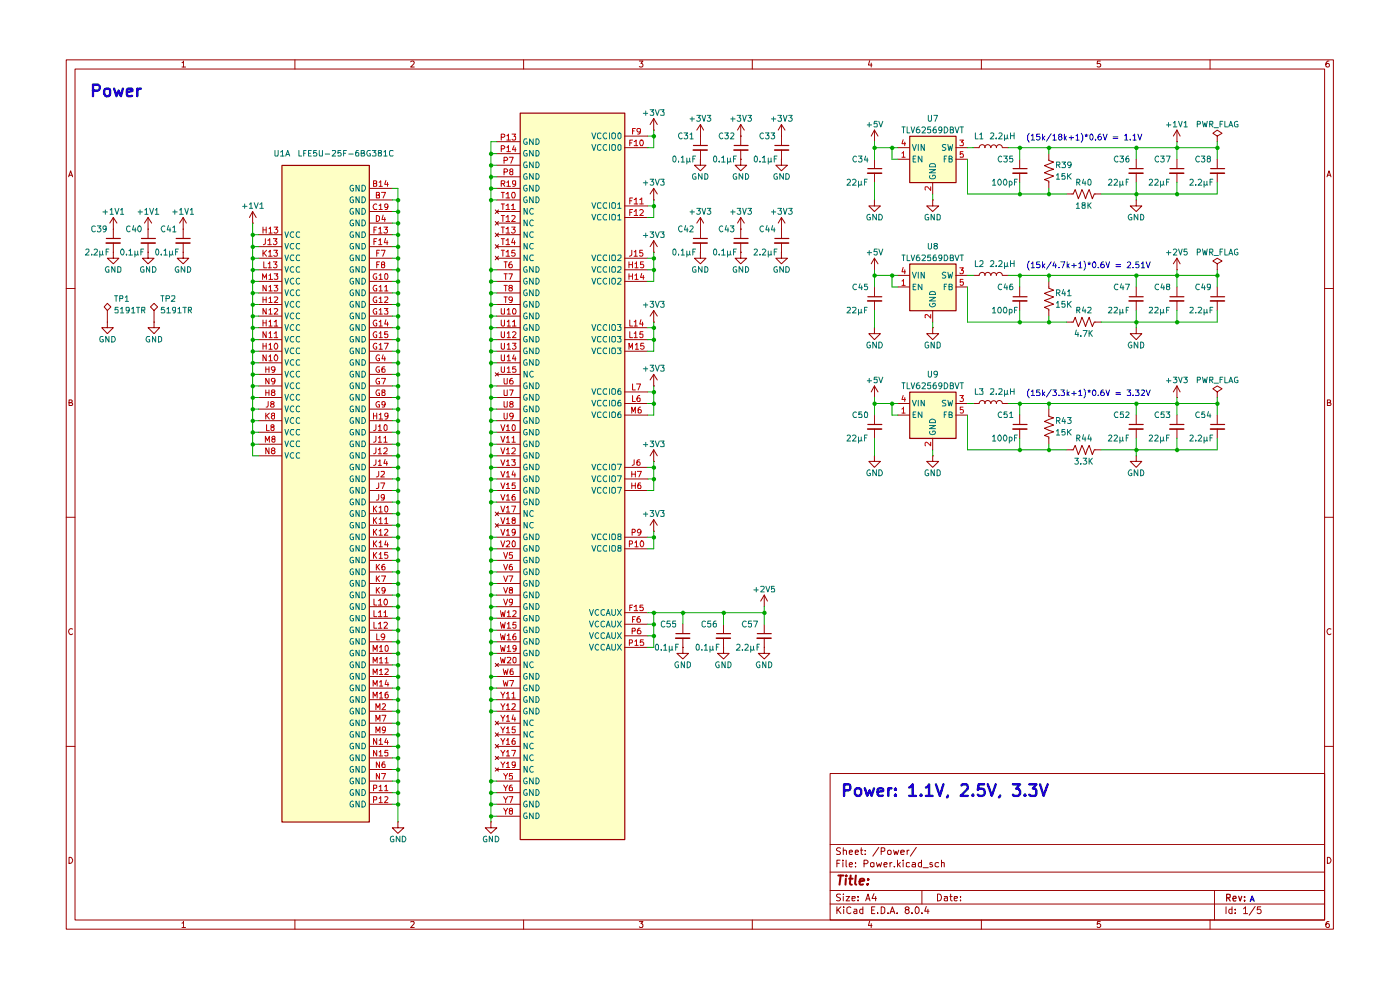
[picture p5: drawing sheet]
<svg xmlns="http://www.w3.org/2000/svg" width="297mm" height="210mm" viewBox="0 0 297 210" stroke-linecap="round" stroke-linejoin="round" font-family="sans-serif">
<g fill="none" stroke="#9b0000" stroke-width=".21">
<path d="M14.1 12.7h268.8v184.4h-268.8zM15.9 14.6h265.1v180.6h-265.1zM38.6 13.3h.2l.1-.3v1.2M38.6 14.2h.8M62.6 12.7v1.9M87.1 13.1l.5-.1 .3 .2-.1 .3-.7 .7h.8M111.1 12.7v1.9M135.6 13h.8l-.4 .5h.3v.6h-.7M159.6 12.7v1.9M184.5 12.9l-.3 .9h.8M184.8 13.4v.8M208.2 12.7v1.9"/>
<path d="M233.4 13h-.6l-.1 .5h.7v.6h-.7M256.7 12.7v1.9M281.9 13a.71 .71 0 0 0-.6 .4 .71 .71 0 0 0 .2 .8l.4-.1 .1-.4-.2-.2h-.3l-.2 .2M14.6 37.5l.4-1.3 .4 1.3M14.6 37.2h.7M281.5 37.5l.4-1.3 .5 1.3M281.6 37.2h.7M14.1 61.2h1.8M281 61.2h1.9M14.6 85.4h.5l.2-.2-.1-.4h-.6v1.2h.6l.2-.4-.3-.2M281.6 85.4h.4l.3-.2-.2-.4h-.5v1.2h.6l.2-.4-.4-.2M14.1 109.7h1.8"/>
<path d="M281 109.7h1.9M15.4 133.4a.59 .59 0 0 0-.8 .5 .59 .59 0 0 0 .7 .6l.1-.1M282.4 133.4a.59 .59 0 0 0-.9 .5 .59 .59 0 0 0 .8 .6l.1-.1M14.1 158.3h1.8M281 158.3h1.9M176.1 164.1h104.9v31.1h-104.9zM176.1 179.2h104.9M178.3 179.9l-.6-.1-.2 .3v.3l.8 .4-.1 .4h-.7M178.9 179.8v1.5M182.7 179.8v1.3l.3 .2M186.4 179.7l-1.2 1.9M194.4 179.7l-1.3 1.9"/>
<path d="M14.6 181.9a.65 .65 0 0 1 .8 .6 .65 .65 0 0 1-.8 .6zM38.6 195.8l.3-.3v1.3M38.6 196.8h.8M62.6 195.2v1.9M87.1 195.6l.7-.1 .1 .2-.8 1.1h.8M111.1 195.2v1.9M135.6 195.5h.8l-.4 .4 .4 .3-.1 .5-.5 .1-.2-.2M159.6 195.2v1.9M176.1 191.8h104.9M176.1 188.9h104.9M176.1 185h104.9M177.5 192.4v1.4"/>
<path d="M177.5 183.1h.6M177.7 193l.7 .8M178.2 182.5h-.7v1.4M178.3 189.7h-.8v.4l.7 .4 .1 .3-.2 .3-.6-.1M178.4 192.4l-.9 .8M178.8 182.5v.1M178.8 183v.9M178.9 189.7h.1M178.9 180.4l.4-.1 .3 .2v.8M178.9 190.2v.9M179 192.4v.1M179 192.9v.9"/>
<path d="M179.5 190.2h.8l-.8 .9h.8M179.5 182.5v1.2l.2 .2M180.2 183.4l.6-.1-.1-.3-.5 .1v.6l.2 .2 .4-.1M180.2 180.8l.6-.1-.1-.4-.5 .2v.6l.2 .2 .4-.1M180.5 192.5l-.4-.1-.4 .3v.9l.4 .2 .4-.2M180.8 190.6l.6-.1v-.3h-.6v.8h.6M181.2 192.9h.5l.1 .9M181.4 180.8l.7-.1-.2-.4h-.3l-.2 .2v.6l.2 .2 .4-.1M181.5 183.8v.1M181.5 183v.1M181.8 193.2l-.6 .1-.1 .2 .2 .3 .5-.1M182 190.9v.2"/>
<path d="M182 190.2v.1M182.5 180.3h.5M183 192.9h-.5l-.1 .6a.45 .45 0 0 0 .6 .2M183 192.4v1.4M183.3 183.2l.7-.1 .1-.4-.3-.2h-.5v1.4M183.6 181.2v.1M183.6 180.4v.1M183.6 191.1l.5-1.4 .5 1.4M183.8 190.7h.7M184.5 195.4l-.3 .9h.8M184.7 183h.7v.8h-.7zM184.8 195.9v.9"/>
<path d="M184.9 193h.5M185.4 189.6l-.4 1h.9M185.6 192.4h-.7v1.4h.7M185.8 190.2v.9M185.9 183l.3 .9 .3-.7 .3 .7 .2-.9M186.2 193.6v.2M186.9 192.4h.4l.4 .3v.8l-.4 .3h-.4zM186.9 180.6l.7-.1 .1-.5-.3-.2h-.5v1.5M187.5 183.4l.7-.1-.2-.3h-.3l-.2 .1v.6l.2 .2 .4-.1M188.4 193.6v.2M188.4 180.4h.6v.8h-.6zM188.8 193.8l.5-1.4 .5 1.4"/>
<path d="M188.8 183v.9M189 193.4h.7M189.2 183l-.4 .2M189.6 180.3l.2 1 .3-.7 .2 .7 .4-1M189.7 183.8v.1M190.3 193.6v.2M190.4 182.5v1.4M190.6 183.4l.4 .5M191 183l-.6 .5M191.1 180.8l.8-.1-.1-.3-.5-.1-.2 .2v.6l.2 .2 .5-.1M191.6 182.5v.1M191.6 183v.9"/>
<path d="M192.3 193l-.3-.3 .3-.3h.3l.3 .2-.1 .3-.7 .2-.1 .4 .3 .3h.3l.3-.3-.3-.5M192.4 180.3v1M192.9 180.3l-.5 .3M193 183h-.7v.8h.7M193.5 193.6v.2M193.5 183h.5l.2 .1v.8M194.2 192.5l.3-.1a.75 .75 0 0 1 .5 .7 .75 .75 0 0 1-.5 .7l-.3-.2-.1-.3zM194.2 183.3l-.7 .1v.2l.2 .3 .5-.1M195.5 183h-.4l-.3 .2 .1 .6h.6M195.5 182.5v1.4M195.6 193.6v.2M195.6 188.9v2.9"/>
<path d="M195.8 184.1h1.1M196.5 192.3l-.3 1h.9M196.8 192.9v.9M197.8 183h-.5v.4l.5 .1 .1 .2-.3 .2-.3-.1M198.9 189.7a.73 .73 0 0 1 .8 .7 .73 .73 0 0 1-.8 .7zM199.1 183h-.4l-.3 .2 .1 .6h.6M199.7 183h.6v.9M199.7 182.5v1.4M200.3 190.2h.6l.1 .9M201 190.5l-.7 .1v.4h.7M201.5 190.2h.5M201.7 189.7v1.2l.3 .2"/>
<path d="M202.4 190.6l.7-.1-.1-.3h-.5l-.1 .1v.6l.2 .2 .4-.1M203.8 190.9v.2M203.8 190.2v.1M208.2 195.2v1.9M233.4 195.5h-.6l-.1 .6 .2-.2h.4l.2 .3v.3l-.2 .3h-.4l-.2-.2M256.7 195.2v1.9M257.6 188.9v6.3M260.1 192.4v1.4M261.4 192.9h-.5l-.2 .2v.4l.2 .3 .5-.1M261.4 192.4v1.4M262 193.6v.2M262 192.9v.1"/>
<path d="M263.8 192.8l.4-.4v1.4M263.8 193.8h.9M266.3 192.3l-1.3 1.8M267.5 192.4h-.7l-.1 .6 .6-.1 .2 .3v.3l-.2 .3-.6-.2M281.6 181.9a.65 .65 0 0 1 .8 .6 .65 .65 0 0 1-.8 .6zM281.9 195.5h-.4l-.2 .5v.5l.2 .3 .4-.1v-.7l-.4-.1-.2 .3"/>
</g>
<path d="M260.2 190.5l.7-.1 .1-.6-.8-.1v1.4M260.6 190.5l.4 .6M261.6 190.6l.7-.1-.2-.4-.4 .1-.1 .7 .1 .2 .5-.1M262.8 190.1l.3 1 .3-1M264 191v.1M264 190.2v.2" fill="none" stroke="#9b0000" stroke-width=".25"/>
<path d="M177.8 185.7h1.1M178.3 185.7l-.2 2M179.4 186.4v1.3M179.5 185.7v.2M180.1 186.4h.8M180.5 185.7l-.2 1.7 .4 .3M181.6 185.7l-.2 1.7 .2 .3M182.3 187l1-.2v-.3a.6 .6 0 0 0-.9 .1v1h.7M184.1 187.5l-.1 .2-.1-.1 .2-.1-.1 .2M184.2 186.5v.1" fill="none" stroke="#9b0000" stroke-width=".42"/>
<g fill="#feffc5">
<path d="M193 28.9h9.8v9.8h-9.8z"/>
<path d="M59.8 35h18.5v139.3h-18.5z"/>
<path d="M110.3 24h22.2v154.1h-22.2z"/>
<path d="M193 56h9.8v9.9h-9.8z"/>
<path d="M193 83.1h9.8v9.9h-9.8z"/>
</g>
<g fill="none" stroke="#9b0000" stroke-width=".21">
<path d="M78.3 40h4.9M105.4 40h4.9M105.4 30.1h4.9M105.4 32.6h4.9M105.4 35h4.9M105.4 37.5h4.9M132.5 31.3h4.9M132.5 28.9h4.9M138.7 27.6h.1M138.7 25.1v2.5M138.7 40v2.4M138.7 40l-.8 1.1"/>
<path d="M138.7 40l.7 1.1M138.7 25.1l-.8 1.3M138.7 25.1l.7 1.3M148.6 33.8v1.2h1.2l-1.2 1.2-1.3-1.2h1.3M148.6 33.8h.1M148.6 28.9h.1M148.6 26.4v4.4M148.6 31.8v2M148.6 26.4l-.8 1.2M148.6 26.4l.7 1.2M157.1 28.9h.1M157.1 33.8v1.2h1.3l-1.3 1.2-1.1-1.2h1.1"/>
<path d="M157.1 33.8h.1M157.1 26.4l-.6 1.2M157.1 26.4v4.4M157.1 31.8v2M157.1 26.4l.8 1.2M165.8 28.9h.1M165.8 33.8v1.2h1.2l-1.2 1.2-1.2-1.2h1.2M165.8 33.8h.1M165.8 26.4l-.7 1.2M165.8 26.4v4.4M165.8 31.8v2M165.8 26.4l.7 1.2"/>
<path d="M185.5 30.1h.1M185.5 27.6v2.5M185.5 33.8v1.9M185.5 36.7v2M185.5 27.6l-.7 1.3M185.5 27.6l.8 1.3M190.5 33.8h2.5M190.5 31.3h2.5M197.9 38.7v2.4M202.8 33.8h2.4M202.8 31.3h2.4M206.5 31.3h1.2"/>
<path d="M207.7 31.3a.64 .64 0 0 1 .7-.6 .64 .64 0 0 1 .6 .6M208.9 31.3a.64 .64 0 0 1 .6-.6 .64 .64 0 0 1 .7 .6M210.2 31.3a.59 .59 0 0 1 .6-.6 .59 .59 0 0 1 .6 .6M211.4 31.3a.64 .64 0 0 1 .6-.6 .64 .64 0 0 1 .6 .6M212.7 31.3h1.2M216.3 33.8v1.9M216.3 36.7v2M222.5 32.6v1.4l1 .4-1.9 .7 1.9 .8-1.9 .8 1.9 .6-1.9 .8 .9 .3v1.6M241 33.8v1.9M241 36.7v2M249.7 30.1h.1M249.7 27.6v2.5"/>
<path d="M249.7 33.8v1.9M249.7 36.7v2M249.7 27.6l-.8 1.3M249.7 27.6l.7 1.3M258.2 28.9l1-.6-1-.7-.9 .7 .9 .6v1.2M258.2 30.1h.1M258.2 33.8v1.9M258.2 36.7v2M24 53.5v1.3h1.2l-1.2 1.2-1.2-1.2h1.2M24 53.5h.1M24 48.6h.1M24 46.1v4.4"/>
<path d="M24 51.6v1.9M24 46.1l-.7 1.2M24 46.1l.8 1.2M31.4 53.5v1.3h1.3l-1.3 1.2-1.2-1.2h1.2M31.4 53.5h.1M31.4 48.6h.1M31.4 46.1v4.4M31.4 51.6v1.9M31.4 46.1l-.8 1.2M31.4 46.1l.8 1.2M38.9 53.5v1.3h1.1l-1.1 1.2-1.3-1.2h1.3M38.9 53.5h.1"/>
<path d="M38.9 48.6h.1M38.9 46.1v4.4M38.9 51.6v1.9M38.9 46.1l-.8 1.2M38.9 46.1l.6 1.2M53.6 47.3h.1M53.6 44.9l-.7 1.2M53.6 44.9v2.4M53.6 44.9l.8 1.2M54.9 49.8h4.9M54.9 52.3h4.9M54.9 54.8h4.9"/>
<path d="M54.9 57.2h4.9M54.9 59.7h4.9M78.3 42.4h4.9M78.3 44.9h4.9M78.3 47.3h4.9M78.3 49.8h4.9M78.3 52.3h4.9M78.3 54.8h4.9M78.3 57.2h4.9M78.3 59.7h4.9M105.1 44.5l.6 .8M105.1 47l.6 .7"/>
<path d="M105.1 49.4l.6 .8M105.1 51.9l.6 .8M105.1 54.4l.6 .7M105.4 42.4h4.9M105.4 44.9h4.9M105.4 47.3h4.9M105.4 49.8h4.9M105.4 52.3h4.9M105.4 54.8h4.9M105.4 57.2h4.9M105.4 59.7h4.9M105.7 44.5l-.6 .8"/>
<path d="M105.7 47l-.6 .7M105.7 49.4l-.6 .8M105.7 51.9l-.6 .8M105.7 54.4l-.6 .7M132.5 43.7h4.9M132.5 46.1h4.9M132.5 54.8h4.9M132.5 57.2h4.9M132.5 59.7h4.9M138.7 42.4h.1M138.7 53.5h.1M138.7 51.1v2.4"/>
<path d="M138.7 51.1l-.8 1.2M138.7 51.1l.7 1.2M148.6 48.6h.1M148.6 53.5v1.3h1.2l-1.2 1.2-1.3-1.2h1.3M148.6 53.5h.1M148.6 46.1v4.4M148.6 51.6v1.9M148.6 46.1l-.8 1.2M148.6 46.1l.7 1.2M157.1 48.6h.1M157.1 53.5v1.3h1.3l-1.3 1.2-1.1-1.2h1.1M157.1 53.5h.1"/>
<path d="M157.1 46.1v4.4M157.1 51.6v1.9M157.1 46.1l-.6 1.2M157.1 46.1l.8 1.2M165.8 48.6h.1M165.8 53.5v1.3h1.2l-1.2 1.2-1.2-1.2h1.2M165.8 53.5h.1M165.8 46.1v4.4M165.8 51.6v1.9M165.8 46.1l-.7 1.2M165.8 46.1l.7 1.2M185.5 42.4v1.3h1.3l-1.3 1.2-1.2-1.2h1.2"/>
<path d="M185.5 42.4h.1M185.5 57.2h.1M185.5 54.8v2.4M185.5 54.8l-.7 1.2M185.5 54.8l.8 1.2M190.5 58.4h2.5M197.9 42.4v1.3h1.2l-1.2 1.2-1.3-1.2h1.3M197.9 42.4h.1M202.8 58.4h2.4M206.5 58.4h1.2M207.7 58.4a.64 .64 0 0 1 .7-.6 .64 .64 0 0 1 .6 .6M208.9 58.4a.64 .64 0 0 1 .6-.6 .64 .64 0 0 1 .7 .6"/>
<path d="M210.2 58.4a.59 .59 0 0 1 .6-.6 .59 .59 0 0 1 .6 .6M211.4 58.4a.64 .64 0 0 1 .6-.6 .64 .64 0 0 1 .6 .6M212.7 58.4h1.2M222.5 59.7v1.4l1 .4-1.9 .7 1.9 .8-1.9 .8 1.9 .7-1.9 .7 .9 .4v1.5M226.2 41.1h1.5l.4-.9 .7 2 .7-2 .8 2 .8-2 .6 2 .5-1.1h1.4M241 42.4v1.3h1.2l-1.2 1.2-1.2-1.2h1.2M241 42.4h.1M249.7 57.2h.1M249.7 54.8v2.4M249.7 54.8l-.8 1.2M249.7 54.8l.7 1.2M258.2 56l1-.6-1-.6-.9 .6 .9 .6v1.2"/>
<path d="M258.2 57.2h.1M22.8 68.3v1.2h1.2l-1.2 1.3-1.2-1.3h1.2M22.8 68.3h.1M22.8 64.3l.7 .8-.7 .8-.7-.8zM22.8 65.9v2.4M31.9 65.1l.8-.8 .7 .8-.7 .8zM32.7 68.3v1.2h1.2l-1.2 1.3-1.3-1.3h1.3M32.7 68.3h.1M32.7 65.9v2.4M54.9 62.1h4.9M54.9 64.6h4.9M54.9 67.1h4.9"/>
<path d="M54.9 69.5h4.9M54.9 72h4.9M54.9 74.5h4.9M54.9 77h4.9M54.9 79.4h4.9M78.3 62.1h4.9M78.3 64.6h4.9M78.3 67.1h4.9M78.3 69.5h4.9M78.3 72h4.9M78.3 74.5h4.9M78.3 77h4.9"/>
<path d="M78.3 79.4h4.9M105.1 79.1l.6 .7M105.4 62.1h4.9M105.4 64.6h4.9M105.4 67.1h4.9M105.4 69.5h4.9M105.4 72h4.9M105.4 74.5h4.9M105.4 77h4.9M105.4 79.4h4.9M105.7 79.1l-.6 .7M132.5 69.5h4.9"/>
<path d="M132.5 72h4.9M132.5 74.5h4.9M138.7 68.3h.1M138.7 79.4l-.8 1.2M138.7 65.9v2.4M138.7 79.4v2.5M138.7 79.4l.7 1.2M138.7 65.9l-.8 1.2M138.7 65.9l.7 1.2M185.5 69.5v1.3h1.3l-1.3 1.2-1.2-1.2h1.2M185.5 69.5h.1M185.5 60.9v2"/>
<path d="M185.5 63.8v2.1M190.5 60.9h2.5M197.9 69.5v1.3h1.2l-1.2 1.2-1.3-1.2h1.3M197.9 69.5h.1M197.9 65.9v2.4M202.8 60.9h2.4M216.3 60.9v2M216.3 63.8v2.1M226.2 68.3h1.5l.4-1 .7 2 .7-2 .8 2 .8-2 .6 2 .5-1h1.4M241 69.5v1.3h1.2l-1.2 1.2-1.2-1.2h1.2M241 69.5h.1M241 60.9v2"/>
<path d="M241 63.8v2.1M249.7 60.9v2M249.7 63.8v2.1M258.2 60.9v2M258.2 63.8v2.1M54.9 81.9h4.9M54.9 84.3h4.9M54.9 86.8h4.9M54.9 89.2h4.9M54.9 91.7h4.9M54.9 94.2h4.9M54.9 96.7h4.9"/>
<path d="M78.3 81.9h4.9M78.3 84.3h4.9M78.3 86.8h4.9M78.3 89.2h4.9M78.3 91.7h4.9M78.3 94.2h4.9M78.3 96.7h4.9M78.3 99.1h4.9M105.4 81.9h4.9M105.4 84.3h4.9M105.4 86.8h4.9M105.4 89.2h4.9"/>
<path d="M105.4 91.7h4.9M105.4 94.2h4.9M105.4 96.7h4.9M105.4 99.1h4.9M132.5 99.1h4.9M132.5 85.6h4.9M132.5 83.1h4.9M132.5 88.1h4.9M138.7 81.9h.1M138.7 97.9h.1M138.7 95.4v2.5M138.7 95.4l-.8 1.3"/>
<path d="M138.7 95.4l.7 1.3M185.5 96.7v1.2h1.3l-1.3 1.2-1.2-1.2h1.2M185.5 96.7h.1M185.5 84.3h.1M185.5 81.9v2.4M185.5 88.1v1.9M185.5 91v2M185.5 81.9l-.7 1.2M185.5 81.9l.8 1.2M190.5 85.6h2.5M190.5 88.1h2.5M197.9 96.7v1.2h1.2l-1.2 1.2-1.3-1.2h1.3"/>
<path d="M197.9 96.7h.1M197.9 93v2.4M202.8 85.6h2.4M202.8 88.1h2.4M206.5 85.6h1.2M207.7 85.6a.64 .64 0 0 1 .7-.6 .64 .64 0 0 1 .6 .6M208.9 85.6a.64 .64 0 0 1 .6-.6 .64 .64 0 0 1 .7 .6M210.2 85.6a.59 .59 0 0 1 .6-.6 .59 .59 0 0 1 .6 .6M211.4 85.6a.64 .64 0 0 1 .6-.6 .64 .64 0 0 1 .6 .6M212.7 85.6h1.2M216.3 88.1v1.9M216.3 91v2"/>
<path d="M222.5 86.8v1.5l1 .3-1.9 .8 1.9 .8-1.9 .6 1.9 .8-1.9 .8 .9 .3v1.5M226.2 95.4h1.5l.4-.9 .7 1.9 .7-1.9 .8 1.9 .8-1.9 .6 1.9 .5-1h1.4M241 96.7v1.2h1.2l-1.2 1.2-1.2-1.2h1.2M241 96.7h.1M241 88.1v1.9M241 91v2M249.7 84.3h.1M249.7 81.9v2.4M249.7 88.1v1.9M249.7 91v2M249.7 81.9l-.8 1.2M249.7 81.9l.7 1.2"/>
<path d="M258.2 83.1l1-.6-1-.6-.9 .6 .9 .6v1.2M258.2 84.3h.1M258.2 88.1v1.9M258.2 91v2M78.3 104.1h4.9M78.3 101.6h4.9M78.3 106.5h4.9M78.3 109h4.9M78.3 111.4h4.9M78.3 114h4.9M78.3 116.4h4.9M78.3 118.9h4.9"/>
<path d="M105.1 108.6l.6 .8M105.1 111.1l.6 .7M105.4 104.1h4.9M105.4 101.6h4.9M105.4 106.5h4.9M105.4 109h4.9M105.4 111.4h4.9M105.4 114h4.9M105.4 116.4h4.9M105.4 118.9h4.9M105.7 108.6l-.6 .8M105.7 111.1l-.6 .7"/>
<path d="M132.5 104.1h4.9M132.5 101.6h4.9M132.5 114h4.9M132.5 116.4h4.9M138.7 112.7h.1M138.7 110.2v2.5M138.7 110.2l-.8 1.2M138.7 110.2l.7 1.2M78.3 121.3h4.9M78.3 123.8h4.9M78.3 126.2h4.9M78.3 128.7h4.9"/>
<path d="M78.3 131.1h4.9M78.3 133.7h4.9M78.3 136.1h4.9M78.3 138.6h4.9M105.4 121.3h4.9M105.4 123.8h4.9M105.4 126.2h4.9M105.4 128.7h4.9M105.4 131.1h4.9M105.4 133.7h4.9M105.4 136.1h4.9M105.4 138.6h4.9"/>
<path d="M132.5 130h4.9M132.5 132.4h4.9M132.5 137.3h4.9M132.5 134.9h4.9M144.9 137.3v1.3h1.1l-1.1 1.2-1.3-1.2h1.3M144.9 137.3h.1M144.9 132.4v2M144.9 135.4v1.9M153.5 137.3v1.3h1.2l-1.2 1.2-1.3-1.2h1.3M153.5 137.3h.1M153.5 132.4v2M153.5 135.4v1.9"/>
<path d="M162.1 137.3v1.3h1.2l-1.2 1.2-1.2-1.2h1.2M162.1 137.3h.1M162.1 128.7h.1M162.1 126.2l-.7 1.3M162.1 126.2v2.5M162.1 132.4v2M162.1 135.4v1.9M162.1 126.2l.7 1.3M78.3 141.1h4.9M78.3 143.5h4.9M78.3 146h4.9M78.3 148.4h4.9"/>
<path d="M78.3 150.9h4.9M78.3 153.4h4.9M78.3 155.9h4.9M78.3 158.3h4.9M105.1 140.7l.6 .7M105.1 153l.6 .8M105.1 155.4l.6 .8M105.1 157.9l.6 .8M105.4 141.1h4.9M105.4 143.5h4.9M105.4 146h4.9M105.4 148.4h4.9"/>
<path d="M105.4 150.9h4.9M105.4 153.4h4.9M105.4 155.9h4.9M105.4 158.3h4.9M105.7 140.7l-.6 .7M105.7 153l-.6 .8M105.7 155.4l-.6 .8M105.7 157.9l-.6 .8M78.3 160.8h4.9M78.3 163.2h4.9M78.3 165.7h4.9M78.3 168.1h4.9"/>
<path d="M78.3 170.6h4.9M84.4 174.3v1.3h1.3l-1.3 1.2-1.2-1.2h1.2M84.4 174.3h.1M104.1 174.3v1.3h1.3l-1.3 1.2-1.1-1.2h1.1M104.1 174.3h.1M105.1 160.4l.6 .7M105.1 162.9l.6 .7M105.4 160.8h4.9M105.4 163.2h4.9M105.4 165.7h4.9M105.4 168.1h4.9M105.4 170.6h4.9"/>
<path d="M105.4 173.1h4.9M105.7 160.4l-.6 .7M105.7 162.9l-.6 .7"/>
</g>
<g fill="none" stroke="#9b0000" stroke-width=".34">
<path d="M147.1 31.8h2.9M155.7 31.8h3M164.3 31.8h3M184.1 36.7h2.9M214.9 36.7h2.9M239.5 36.7h3M248.2 36.7h2.9M256.8 36.7h3M22.5 51.6h3M30 51.6h2.9M37.3 51.6h3M147.1 51.6h2.9"/>
<path d="M155.7 51.6h3M164.3 51.6h3M184.1 63.8h2.9M214.9 63.8h2.9M239.5 63.8h3M248.2 63.8h2.9M256.8 63.8h3M184.1 91h2.9M214.9 91h2.9M239.5 91h3M248.2 91h2.9M256.8 91h3"/>
<path d="M143.3 135.4h3M152 135.4h2.9M160.6 135.4h3"/>
</g>
<g fill="none" stroke="#9b0000" stroke-width=".25">
<path d="M59.8 35.1h18.6v139.3h-18.6zM110.4 24h22.1v154.1h-22.1zM147.1 30.9h3M155.7 30.9h3M164.4 30.9h2.9M184.1 35.8h3M193 28.9h9.8v9.8h-9.8zM214.9 35.8h3M239.6 35.8h2.9M248.2 35.8h3M256.8 35.8h3M22.6 50.6h2.9"/>
<path d="M30 50.6h3M37.4 50.6h2.9M147.1 50.6h3M155.7 50.6h3M164.4 50.6h2.9M193 56h9.8v9.9h-9.8zM184.1 62.9h3M214.9 62.9h3M239.6 62.9h2.9M248.2 62.9h3M256.8 62.9h3M184.1 90h3"/>
<path d="M193 83.2h9.8v9.8h-9.8zM214.9 90h3M239.6 90h2.9M248.2 90h3M256.8 90h3M143.4 134.4h2.9M152 134.4h3M160.7 134.4h2.9"/>
</g>
<g fill="none" stroke="#007270" stroke-width=".21">
<path d="M74.9 39.4l-.1-.1a.6 .6 0 0 0-.6 .6 .6 .6 0 0 0 .7 .6l.1-.5h-.2M76.2 39.3v1.3l-.7-1.3v1.3M76.8 39.3a.65 .65 0 0 1 .8 .6 .65 .65 0 0 1-.8 .7zM111.8 29.5h-.5a.61 .61 0 0 0-.2 .7 .61 .61 0 0 0 .7 .4v-.5h-.2M111.8 31.9a.66 .66 0 0 0-.7 .5 .66 .66 0 0 0 .2 .7l.5-.1v-.4h-.2M111.8 34.4a.66 .66 0 0 0-.7 .4 .66 .66 0 0 0 .2 .8l.5-.1v-.5h-.2M111.8 36.9l-.1-.1a.66 .66 0 0 0-.6 .5 .66 .66 0 0 0 .2 .7l.5-.1v-.4h-.2M111.8 39.4l-.1-.1a.6 .6 0 0 0-.6 .6 .6 .6 0 0 0 .7 .6v-.5h-.2M113.1 29.5v1.1l-.8-1.1v1.1M113.1 31.9v1.2l-.8-1.2v1.2M113.1 34.4v1.2l-.8-1.2v1.2M113.1 36.8v1.2l-.8-1.2v1.2"/>
<path d="M113.1 39.3v1.3l-.8-1.3v1.3M113.7 29.5h.4a.66 .66 0 0 1 .3 .7 .66 .66 0 0 1-.7 .4zM113.7 31.9a.66 .66 0 0 1 .7 .5 .66 .66 0 0 1-.3 .7h-.4zM113.7 34.4a.66 .66 0 0 1 .7 .4 .66 .66 0 0 1-.3 .8h-.4zM113.7 36.8a.66 .66 0 0 1 .7 .5 .66 .66 0 0 1-.3 .7h-.4zM113.7 39.3a.64 .64 0 0 1 .7 .6 .64 .64 0 0 1-.7 .7zM125.6 30.6l.4 1.3 .4-1.3M125.6 28.2l.4 1.3 .4-1.3M127.5 30.7l-.3-.1-.5 .4v.6l.2 .2 .4 .1 .2-.2M127.5 28.3h-.1a.46 .46 0 0 0-.7 .1v.7l.2 .3 .4 .1 .2-.2M128.7 30.7l-.2-.1a.64 .64 0 0 0-.6 .7 .64 .64 0 0 0 .6 .6l.2-.2M128.7 28.3a.58 .58 0 0 0-.8 .5 .58 .58 0 0 0 .8 .6v-.1"/>
<path d="M129.3 28.2v1.3M129.3 30.6v1.3M129.8 30.8l.2-.2 .6 .2v.9l-.3 .2-.5-.2zM129.8 28.4l.2-.2 .6 .2v.8l-.3 .3h-.3l-.2-.3zM131.1 30.7l.4-.1 .2 .3v.8l-.2 .2a.77 .77 0 0 1-.4-1.2zM131.1 28.3l.4-.1 .2 .2v.8l-.2 .3a.77 .77 0 0 1-.4-1.2zM193.5 30.6l.5 1.3 .4-1.3M193.7 33.7h.4M194.3 33.1h-.6v1.3h.6M194.8 30.6v1.3M195.6 33.1v1.3l-.8-1.3v1.3M196.1 30.6v1.3l-.7-1.3v1.3"/>
<path d="M197.2 36h1.3l-1.3 .7h1.3M197.3 37.3l-.1 .3 .3 .3h.6l.4-.3-.2-.4h-.4v.2M197.4 34.8l.7-.1a.52 .52 0 0 1 .4 .7h-1.3zM200.3 33.7h.4M200.7 30.7h-.7v.5l.5 .1 .2 .4-.3 .2-.5-.1M200.8 33.1h-.5v1.3M201.1 30.6l.2 1.3 .3-.9 .2 .9 .3-1.3M201.3 33.7h.5l.2-.3-.2-.3h-.5v1.3h.5l.2-.2v-.3l-.2-.2M60.4 49.2l.4 1.2 .4-1.2M60.4 51.6l.4 1.2 .4-1.2M60.4 54.1l.4 1.2 .4-1.2M60.4 56.6l.4 1.1 .4-1.1"/>
<path d="M60.4 59l.4 1.3 .4-1.3M62.3 49.3l-.5-.1a.61 .61 0 0 0-.2 .8 .61 .61 0 0 0 .7 .3M62.3 51.7l-.5-.1a.61 .61 0 0 0-.2 .8 .61 .61 0 0 0 .7 .3M62.3 54.2l-.5-.1-.3 .5 .3 .7 .5-.1M62.3 56.6a.61 .61 0 0 0-.8 .4 .61 .61 0 0 0 .3 .7h.5M62.3 59.1a.58 .58 0 0 0-.8 .5 .58 .58 0 0 0 .8 .6v-.1M63.6 49.3l-.5-.1a.61 .61 0 0 0-.3 .8 .61 .61 0 0 0 .8 .3M63.6 51.7l-.5-.1a.61 .61 0 0 0-.3 .8 .61 .61 0 0 0 .8 .3M63.6 54.2l-.1-.1a.66 .66 0 0 0-.7 .4 .66 .66 0 0 0 .3 .8l.5-.1M63.6 56.6h-.3a.67 .67 0 0 0-.5 .5 .67 .67 0 0 0 .3 .6h.5M63.6 59.1l-.3-.1a.6 .6 0 0 0-.5 .7 .6 .6 0 0 0 .7 .5l.1-.1M74.9 41.8l-.1-.1a.64 .64 0 0 0-.6 .6 .64 .64 0 0 0 .6 .7l.2-.2v-.4h-.2"/>
<path d="M74.9 44.3l-.1-.1a.64 .64 0 0 0-.6 .6 .64 .64 0 0 0 .6 .7l.2-.2v-.3h-.2M74.9 46.7l-.1-.1a.64 .64 0 0 0-.6 .6 .64 .64 0 0 0 .6 .7l.2-.1v-.4h-.2M74.9 49.2h-.4a.61 .61 0 0 0-.3 .8 .61 .61 0 0 0 .8 .3v-.4h-.2M74.9 51.6h-.4a.61 .61 0 0 0-.3 .8 .61 .61 0 0 0 .8 .3v-.4h-.2M74.9 54.1a.66 .66 0 0 0-.6 .4 .66 .66 0 0 0 .2 .8l.5-.1v-.4h-.2M74.9 56.6h-.1a.66 .66 0 0 0-.5 .4 .66 .66 0 0 0 .2 .7h.5v-.5h-.2M74.9 59.1l-.1-.1a.6 .6 0 0 0-.6 .6 .6 .6 0 0 0 .7 .6l.1-.5h-.2M76.2 41.7v1.3l-.7-1.3v1.3M76.2 44.2v1.3l-.7-1.3v1.3M76.2 46.6v1.3l-.7-1.3v1.3M76.2 49.2v1.2l-.7-1.2v1.2M76.2 51.6v1.2l-.7-1.2v1.2"/>
<path d="M76.2 54.1v1.2l-.7-1.2v1.2M76.2 56.6v1.1l-.7-1.1v1.1M76.2 59v1.3l-.7-1.3v1.3M76.8 41.7a.65 .65 0 0 1 .8 .7 .65 .65 0 0 1-.8 .6zM76.8 44.2a.65 .65 0 0 1 .8 .6 .65 .65 0 0 1-.8 .7zM76.8 46.6a.65 .65 0 0 1 .8 .7 .65 .65 0 0 1-.8 .6zM76.8 49.2h.5a.66 .66 0 0 1 .2 .8 .66 .66 0 0 1-.7 .4zM76.8 51.6h.5a.66 .66 0 0 1 .2 .8 .66 .66 0 0 1-.7 .4zM76.8 54.1h.5l.2 .3 .1 .4-.3 .5h-.5zM76.8 56.6a.66 .66 0 0 1 .7 .3 .66 .66 0 0 1-.2 .8h-.5zM76.8 59a.65 .65 0 0 1 .8 .6 .65 .65 0 0 1-.8 .7zM111.8 41.8l-.1-.1a.64 .64 0 0 0-.6 .6 .64 .64 0 0 0 .5 .7l.2-.2v-.4h-.2"/>
<path d="M111.8 56.6h-.1a.66 .66 0 0 0-.6 .4 .66 .66 0 0 0 .2 .7h.5v-.5h-.2M111.8 59.1l-.1-.1a.6 .6 0 0 0-.6 .6 .6 .6 0 0 0 .7 .6v-.5h-.2M111.8 44.2v1.3l-.6-1.3v1.3M111.8 46.6v1.3l-.6-1.3v1.3M111.8 49.2v1.2l-.6-1.2v1.2M111.8 51.6v1.2l-.6-1.2v1.2M111.8 54.1v1.2l-.6-1.2v1.2M113.1 41.7v1.3l-.8-1.3v1.3M113.1 44.4l-.2-.2a.65 .65 0 0 0-.6 .6 .65 .65 0 0 0 .6 .7l.2-.2M113.1 46.8l-.2-.2a.61 .61 0 0 0-.5 .8 .61 .61 0 0 0 .7 .4M113.1 49.3l-.5-.1a.61 .61 0 0 0-.2 .8 .61 .61 0 0 0 .7 .3M113.1 51.7l-.5-.1a.61 .61 0 0 0-.2 .8 .61 .61 0 0 0 .7 .3"/>
<path d="M113.1 54.2l-.5-.1-.3 .5 .3 .7 .5-.1M113.1 56.6v1.1l-.8-1.1v1.1M113.1 59v1.3l-.8-1.3v1.3M113.7 41.7a.64 .64 0 0 1 .7 .7 .64 .64 0 0 1-.7 .6zM113.7 56.6a.66 .66 0 0 1 .7 .4 .66 .66 0 0 1-.3 .7h-.4zM113.7 59a.64 .64 0 0 1 .7 .6 .64 .64 0 0 1-.7 .7zM125.6 43l.4 1.2 .4-1.2M125.6 45.5l.4 1.1 .4-1.1M125.6 59l.4 1.3 .4-1.3M125.6 56.6l.4 1.1 .4-1.1M125.6 54.1l.4 1.2 .4-1.2M127.5 43.1l-.6-.1-.2 .3v.6l.2 .3 .6-.1"/>
<path d="M127.5 45.5h-.1a.46 .46 0 0 0-.7 .2v.7l.2 .2h.6M127.5 59.1h-.1a.46 .46 0 0 0-.7 .2v.6l.2 .3 .4 .1 .2-.2M127.5 56.6h-.1a.46 .46 0 0 0-.7 .2v.7l.2 .2h.6M127.5 54.2l-.6-.1-.2 .3v.6l.2 .3 .6-.1M128.7 43.1l-.5-.1-.3 .5 .3 .7 .5-.1M128.7 45.5a.61 .61 0 0 0-.8 .4 .61 .61 0 0 0 .3 .7h.5M128.7 59.1a.58 .58 0 0 0-.8 .5 .58 .58 0 0 0 .8 .6v-.1M128.7 56.6a.61 .61 0 0 0-.8 .4 .61 .61 0 0 0 .3 .7h.5M128.7 54.2l-.5-.1-.3 .5 .3 .7 .5-.1M129.3 43v1.2M129.3 45.5v1.1M129.3 54.1v1.2"/>
<path d="M129.3 56.6v1.1M129.3 59v1.3M129.8 43.2l.2-.2h.4l.2 .2v.8l-.2 .2h-.4l-.2-.2zM129.8 45.6l.2-.1 .6 .1v.9l-.2 .1h-.4l-.2-.1zM129.8 59.2l.2-.2 .6 .2v.8l-.3 .3h-.3l-.2-.3zM129.8 56.7l.2-.1 .6 .1v.9l-.2 .1h-.4l-.2-.1zM129.8 54.3l.2-.2h.4l.2 .2v.8l-.2 .2h-.4l-.2-.2zM131.1 43.3l.3-.3v1.2M131.1 45.8l.3-.3v1.1M131.1 59.1h.6v.4l-.7 .8h.7M131.1 56.6h.6v.5l-.7 .6h.7M131.1 54.2l.6-.1v.5l-.7 .7h.7"/>
<path d="M131.1 44.2h.6M131.1 46.6h.6M193.5 57.7l.5 1.3 .4-1.3M194.8 57.7v1.3M196.1 57.7v1.3l-.7-1.3v1.3M200.7 57.8l-.6-.1-.2 .3 .2 .3 .5 .2v.4h-.7M201.1 57.7l.2 1.3 .3-.8 .2 .8 .3-1.3M60.4 73.8l.4 1.2 .4-1.2M60.4 68.8l.4 1.3 .4-1.3M60.4 63.9l.4 1.3 .4-1.3M60.4 78.7l.4 1.3 .4-1.3M60.4 76.3l.4 1.2 .4-1.2"/>
<path d="M60.4 71.4l.4 1.2 .4-1.2M60.4 66.4l.4 1.2 .4-1.2M60.4 61.5l.4 1.2 .4-1.2M62.3 73.9l-.5-.1-.3 .5 .3 .7 .5-.1M62.3 69v-.1a.58 .58 0 0 0-.8 .6 .58 .58 0 0 0 .8 .5M62.3 64.1l-.2-.2a.64 .64 0 0 0-.6 .7 .64 .64 0 0 0 .6 .6l.2-.2M62.3 78.8a.58 .58 0 0 0-.8 .6 .58 .58 0 0 0 .8 .5v-.1M62.3 76.4a.61 .61 0 0 0-.8 .3 .61 .61 0 0 0 .3 .8l.5-.1M62.3 71.5l-.5-.1a.61 .61 0 0 0-.2 .7 .61 .61 0 0 0 .7 .4M62.3 66.5l-.2-.1a.6 .6 0 0 0-.5 .7 .6 .6 0 0 0 .7 .5M62.3 61.5h-.2a.64 .64 0 0 0-.6 .6 .64 .64 0 0 0 .6 .6l.2-.1M63.6 73.9l-.1-.1a.66 .66 0 0 0-.7 .5 .66 .66 0 0 0 .3 .7l.5-.1"/>
<path d="M63.6 69l-.1-.1a.61 .61 0 0 0-.7 .3 .61 .61 0 0 0 .1 .7l.3 .2 .4-.1M63.6 64.1l-.3-.2a.65 .65 0 0 0-.5 .7 .65 .65 0 0 0 .5 .6l.3-.2M63.6 78.8l-.3-.1a.6 .6 0 0 0-.5 .7 .6 .6 0 0 0 .7 .5l.1-.1M63.6 76.4l-.3-.1a.67 .67 0 0 0-.5 .5 .67 .67 0 0 0 .3 .7l.5-.1M63.6 71.5l-.5-.1a.61 .61 0 0 0-.3 .8 .61 .61 0 0 0 .8 .3M63.6 66.5l-.3-.1a.65 .65 0 0 0-.5 .6 .65 .65 0 0 0 .5 .6h.3M63.6 61.5h-.3a.65 .65 0 0 0-.5 .6 .65 .65 0 0 0 .5 .6l.3-.1M74.9 61.5h-.1a.64 .64 0 0 0-.6 .6 .64 .64 0 0 0 .6 .6l.2-.1v-.5h-.2M74.9 64l-.1-.1a.64 .64 0 0 0-.6 .6 .64 .64 0 0 0 .6 .7l.2-.2v-.3h-.2M74.9 66.5l-.1-.1a.64 .64 0 0 0-.6 .6 .64 .64 0 0 0 .6 .6h.2v-.5h-.2M74.9 68.9a.61 .61 0 0 0-.7 .3 .61 .61 0 0 0 .1 .7l.4 .2 .3-.1v-.4h-.2M74.9 71.4h-.4a.61 .61 0 0 0-.3 .8 .61 .61 0 0 0 .8 .3v-.5h-.2"/>
<path d="M74.9 73.8a.66 .66 0 0 0-.6 .5 .66 .66 0 0 0 .2 .7l.5-.1v-.4h-.2M74.9 76.4l-.1-.1a.66 .66 0 0 0-.5 .5 .66 .66 0 0 0 .2 .7l.5-.1v-.4h-.2M74.9 78.8l-.1-.1a.6 .6 0 0 0-.6 .7 .6 .6 0 0 0 .7 .5l.1-.5h-.2M76.2 61.5v1.2l-.7-1.2v1.2M76.2 63.9v1.3l-.7-1.3v1.3M76.2 66.4v1.2l-.7-1.2v1.2M76.2 68.8v1.3l-.7-1.3v1.3M76.2 71.4v1.2l-.7-1.2v1.2M76.2 73.8v1.2l-.7-1.2v1.2M76.2 76.3v1.2l-.7-1.2v1.2M76.2 78.7v1.3l-.7-1.3v1.3M76.8 61.5a.65 .65 0 0 1 .8 .6 .65 .65 0 0 1-.8 .6z"/>
<path d="M76.8 63.9a.65 .65 0 0 1 .8 .7 .65 .65 0 0 1-.8 .6zM76.8 66.4a.65 .65 0 0 1 .8 .6 .65 .65 0 0 1-.8 .6zM76.8 68.8a.65 .65 0 0 1 .8 .7 .65 .65 0 0 1-.8 .6zM76.8 71.4h.5a.66 .66 0 0 1 .2 .8 .66 .66 0 0 1-.7 .4zM76.8 73.8h.5l.2 .3 .1 .4-.3 .5h-.5zM76.8 76.3a.66 .66 0 0 1 .7 .4 .66 .66 0 0 1-.2 .8h-.5zM76.8 78.7a.65 .65 0 0 1 .8 .7 .65 .65 0 0 1-.8 .6zM111.8 61.5h-.1a.64 .64 0 0 0-.6 .6 .64 .64 0 0 0 .5 .6l.2-.1v-.5h-.2M111.8 64l-.1-.1a.64 .64 0 0 0-.6 .6 .64 .64 0 0 0 .5 .7l.2-.2v-.3h-.2M111.8 66.5l-.1-.1a.64 .64 0 0 0-.6 .6 .64 .64 0 0 0 .5 .6h.2v-.5h-.2M111.8 68.9a.61 .61 0 0 0-.7 .3 .61 .61 0 0 0 .1 .7l.3 .2 .3-.1v-.4h-.2M111.8 71.4h-.5a.61 .61 0 0 0-.2 .8 .61 .61 0 0 0 .7 .3v-.5h-.2"/>
<path d="M111.8 73.8a.66 .66 0 0 0-.7 .5 .66 .66 0 0 0 .2 .7l.5-.1v-.4h-.2M111.8 76.4l-.1-.1a.66 .66 0 0 0-.6 .5 .66 .66 0 0 0 .2 .7l.5-.1v-.4h-.2M111.8 78.7v1.3l-.6-1.3v1.3M113.1 61.5v1.2l-.8-1.2v1.2M113.1 63.9v1.3l-.8-1.3v1.3M113.1 66.4v1.2l-.8-1.2v1.2M113.1 68.8v1.3l-.8-1.3v1.3M113.1 71.4v1.2l-.8-1.2v1.2M113.1 73.8v1.2l-.8-1.2v1.2M113.1 76.3v1.2l-.8-1.2v1.2M113.1 78.8a.58 .58 0 0 0-.8 .6 .58 .58 0 0 0 .8 .5v-.1M113.7 61.5a.64 .64 0 0 1 .7 .6 .64 .64 0 0 1-.7 .6z"/>
<path d="M113.7 63.9a.64 .64 0 0 1 .7 .7 .64 .64 0 0 1-.7 .6zM113.7 66.4a.64 .64 0 0 1 .7 .6 .64 .64 0 0 1-.7 .6zM113.7 68.8a.64 .64 0 0 1 .7 .7 .64 .64 0 0 1-.7 .6zM113.7 71.4h.4a.66 .66 0 0 1 .3 .7 .66 .66 0 0 1-.7 .5zM113.7 73.8a.66 .66 0 0 1 .7 .5 .66 .66 0 0 1-.3 .7h-.4zM113.7 76.3a.66 .66 0 0 1 .7 .4 .66 .66 0 0 1-.3 .8h-.4zM125.6 68.8l.4 1.3 .4-1.3M125.6 71.4l.4 1.2 .4-1.2M125.6 73.8l.4 1.2 .4-1.2M127.5 69l-.2-.2-.4 .1-.2 .3v.6a.55 .55 0 0 0 .8 .2M127.5 71.5l-.6-.1-.2 .2v.7a.55 .55 0 0 0 .8 .2M127.5 73.9l-.6-.1-.2 .3v.7l.2 .2 .6-.1"/>
<path d="M128.7 69v-.1a.58 .58 0 0 0-.8 .6 .58 .58 0 0 0 .8 .5M128.7 71.5l-.5-.1a.61 .61 0 0 0-.2 .7 .61 .61 0 0 0 .7 .4M128.7 73.9l-.5-.1-.3 .5 .3 .7 .5-.1M129.3 68.8v1.3M129.3 71.4v1.2M129.3 73.8v1.2M129.8 71.5l.2-.1h.4l.2 .1v.9l-.3 .2-.5-.2zM129.8 74l.2-.2h.4l.2 .2v.8l-.2 .2h-.4l-.2-.2zM130 68.8h.3l.3 .3v.8l-.3 .2-.5-.2v-.8zM131 68.8h.7l-.3 .5 .3 .1v.6h-.7M131 71.4h.7l-.3 .4 .3 .2v.5h-.7M131 73.8h.7l-.3 .4 .3 .2v.5h-.7"/>
<path d="M193.7 60.8h.4M194.3 60.3h-.6v1.2h.6M195.6 60.3v1.2l-.8-1.2v1.2M197.2 63.1h1.3l-1.3 .7h1.3M197.3 64.4l-.1 .1a.64 .64 0 0 0 .6 .6 .64 .64 0 0 0 .7-.5l-.2-.3h-.4v.3M197.4 61.9h.9l.2 .6h-1.3zM200.3 60.8h.4M200.8 60.3h-.5v1.2M201.3 60.8h.5l.2-.4-.2-.1h-.5v1.2h.5l.2-.1v-.4l-.2-.2M60.4 83.6l.4 1.3 .4-1.3M60.4 86.1l.4 1.3 .4-1.3M60.4 88.6l.4 1.2 .4-1.2"/>
<path d="M60.4 91.1l.4 1.2 .4-1.2M60.4 93.6l.4 1.1 .4-1.1M60.4 96l.4 1.2 .4-1.2M60.4 81.2l.4 1.3 .4-1.3M62.3 83.8l-.2-.2a.64 .64 0 0 0-.6 .7 .64 .64 0 0 0 .6 .6l.2-.2M62.3 86.3l-.2-.2a.6 .6 0 0 0-.5 .7 .6 .6 0 0 0 .7 .5M62.3 88.7v-.1a.58 .58 0 0 0-.8 .6 .58 .58 0 0 0 .8 .5M62.3 91.2l-.5-.1a.61 .61 0 0 0-.2 .8 .61 .61 0 0 0 .7 .3M62.3 93.6h-.5l-.3 .5 .3 .6h.5M62.3 96.1a.61 .61 0 0 0-.8 .3 .61 .61 0 0 0 .3 .8l.5-.1M62.3 81.3l-.2-.1a.64 .64 0 0 0-.6 .6 .64 .64 0 0 0 .6 .7l.2-.2M63.6 83.8l-.3-.2a.65 .65 0 0 0-.5 .7 .65 .65 0 0 0 .5 .6l.3-.2"/>
<path d="M63.6 86.3l-.3-.2a.65 .65 0 0 0-.5 .6 .65 .65 0 0 0 .5 .7l.3-.1M63.6 88.7l-.1-.1a.61 .61 0 0 0-.7 .3 .61 .61 0 0 0 .1 .8l.3 .1 .4-.1M63.6 91.2l-.5-.1a.61 .61 0 0 0-.3 .8 .61 .61 0 0 0 .8 .3M63.6 93.6h-.1a.66 .66 0 0 0-.7 .4 .66 .66 0 0 0 .3 .7h.5M63.6 96.1l-.3-.1a.67 .67 0 0 0-.5 .5 .67 .67 0 0 0 .3 .7l.5-.1M63.6 81.3l-.3-.1a.65 .65 0 0 0-.5 .6 .65 .65 0 0 0 .5 .7l.3-.2M74.9 81.3l-.1-.1a.64 .64 0 0 0-.6 .6 .64 .64 0 0 0 .6 .7l.2-.2v-.4h-.2M74.9 83.7l-.1-.1a.64 .64 0 0 0-.6 .6 .64 .64 0 0 0 .6 .7l.2-.2v-.3h-.2M74.9 86.2l-.1-.1a.64 .64 0 0 0-.6 .6 .64 .64 0 0 0 .6 .7l.2-.1v-.4h-.2M74.9 88.6a.61 .61 0 0 0-.7 .3 .61 .61 0 0 0 .1 .8l.4 .1 .3-.1v-.4h-.2M74.9 91.1h-.4a.61 .61 0 0 0-.3 .8 .61 .61 0 0 0 .8 .3v-.4h-.2M74.9 93.6a.66 .66 0 0 0-.6 .4 .66 .66 0 0 0 .2 .7h.5v-.5h-.2"/>
<path d="M74.9 96.1l-.1-.1a.66 .66 0 0 0-.5 .5 .66 .66 0 0 0 .2 .7l.5-.1v-.4h-.2M74.9 98.5h-.1a.66 .66 0 0 0-.5 .4 .66 .66 0 0 0 .2 .7h.5v-.5h-.2M76.2 81.2v1.3l-.7-1.3v1.3M76.2 83.6v1.3l-.7-1.3v1.3M76.2 86.1v1.3l-.7-1.3v1.3M76.2 88.6v1.2l-.7-1.2v1.2M76.2 91.1v1.2l-.7-1.2v1.2M76.2 93.6v1.1l-.7-1.1v1.1M76.2 96v1.2l-.7-1.2v1.2M76.2 98.5v1.1l-.7-1.1v1.1M76.8 81.2a.65 .65 0 0 1 .8 .6 .65 .65 0 0 1-.8 .7zM76.8 83.6a.65 .65 0 0 1 .8 .7 .65 .65 0 0 1-.8 .6z"/>
<path d="M76.8 86.1a.65 .65 0 0 1 .8 .6 .65 .65 0 0 1-.8 .7zM76.8 88.6a.65 .65 0 0 1 .8 .6 .65 .65 0 0 1-.8 .6zM76.8 91.1h.5a.66 .66 0 0 1 .2 .8 .66 .66 0 0 1-.7 .4zM76.8 93.6h.5l.2 .2 .1 .4-.3 .5h-.5zM76.8 96a.66 .66 0 0 1 .7 .4 .66 .66 0 0 1-.2 .8h-.5zM76.8 98.5a.66 .66 0 0 1 .7 .4 .66 .66 0 0 1-.2 .7h-.5zM111.8 81.3l-.1-.1a.64 .64 0 0 0-.6 .6 .64 .64 0 0 0 .5 .7l.2-.2v-.4h-.2M111.8 83.7l-.1-.1a.64 .64 0 0 0-.6 .6 .64 .64 0 0 0 .5 .7l.2-.2v-.3h-.2M111.8 86.2l-.1-.1a.64 .64 0 0 0-.6 .6 .64 .64 0 0 0 .5 .7l.2-.1v-.4h-.2M111.8 88.6a.61 .61 0 0 0-.7 .3 .61 .61 0 0 0 .1 .8l.3 .1 .3-.1v-.4h-.2M111.8 91.1h-.5a.61 .61 0 0 0-.2 .8 .61 .61 0 0 0 .7 .3v-.4h-.2M111.8 93.6a.66 .66 0 0 0-.7 .4 .66 .66 0 0 0 .2 .7h.5v-.5h-.2"/>
<path d="M111.8 96.1l-.1-.1a.66 .66 0 0 0-.6 .5 .66 .66 0 0 0 .2 .7l.5-.1v-.4h-.2M111.8 98.5h-.1a.66 .66 0 0 0-.6 .4 .66 .66 0 0 0 .2 .7h.5v-.5h-.2M113.1 81.2v1.3l-.8-1.3v1.3M113.1 83.6v1.3l-.8-1.3v1.3M113.1 86.1v1.3l-.8-1.3v1.3M113.1 88.6v1.2l-.8-1.2v1.2M113.1 91.1v1.2l-.8-1.2v1.2M113.1 93.6v1.1l-.8-1.1v1.1M113.1 96v1.2l-.8-1.2v1.2M113.1 98.5v1.1l-.8-1.1v1.1M113.7 81.2a.64 .64 0 0 1 .7 .6 .64 .64 0 0 1-.7 .7zM113.7 83.6a.64 .64 0 0 1 .7 .7 .64 .64 0 0 1-.7 .6z"/>
<path d="M113.7 86.1a.64 .64 0 0 1 .7 .6 .64 .64 0 0 1-.7 .7zM113.7 88.6a.64 .64 0 0 1 .7 .6 .64 .64 0 0 1-.7 .6zM113.7 91.1h.4a.66 .66 0 0 1 .3 .7 .66 .66 0 0 1-.7 .5zM113.7 93.6a.66 .66 0 0 1 .7 .4 .66 .66 0 0 1-.3 .7h-.4zM113.7 96a.66 .66 0 0 1 .7 .4 .66 .66 0 0 1-.3 .8h-.4zM113.7 98.5a.66 .66 0 0 1 .7 .4 .66 .66 0 0 1-.3 .7h-.4zM125.6 98.5l.4 1.1 .4-1.1M125.6 84.9l.4 1.2 .4-1.2M125.6 82.5l.4 1.1 .4-1.1M125.6 87.4l.4 1.2 .4-1.2M127.5 98.5h-.1a.46 .46 0 0 0-.7 .2v.7l.2 .2h.6M127.5 85l-.6-.1-.2 .3v.6l.2 .3 .6-.1"/>
<path d="M127.5 82.5h-.6l-.2 .2v.7l.2 .2h.6M127.5 87.5h-.1a.46 .46 0 0 0-.7 .1v.7l.2 .3 .6-.1M128.7 98.5a.61 .61 0 0 0-.8 .4 .61 .61 0 0 0 .3 .7h.5M128.7 85l-.5-.1-.3 .5 .3 .7 .5-.1M128.7 82.5h-.5l-.3 .5 .3 .6h.5M128.7 87.5a.61 .61 0 0 0-.8 .3 .61 .61 0 0 0 .3 .8l.5-.1M129.3 82.5v1.1M129.3 84.9v1.2M129.3 87.4v1.2M129.3 98.5v1.1M129.8 98.6l.2-.1 .6 .1v.9l-.2 .1h-.4l-.2-.1zM129.8 85.1l.2-.2h.4l.2 .2v.8l-.2 .2h-.4l-.2-.2z"/>
<path d="M129.8 82.6l.2-.1h.4l.2 .1v.9l-.2 .1h-.4l-.2-.1zM129.8 87.5l.2-.1 .6 .1v.9l-.2 .2h-.4l-.2-.2zM131 98.5h.8l-.5 1.1M131.7 84.9l-.5 .1-.1 .9v.2l.6-.1v-.5l-.1-.2h-.3l-.2 .3M131.7 82.5h-.5l-.1 .9v.2h.6v-.5l-.1-.2h-.3l-.2 .2M131.7 87.4l-.5 .1-.1 .9v.2l.6-.1v-.5l-.1-.2h-.3l-.2 .3M193.5 84.9l.5 1.2 .4-1.2M193.7 88h.4M194.3 87.4h-.6v1.2h.6M194.8 84.9v1.2M195.6 87.4v1.2l-.8-1.2v1.2M196.1 84.9v1.2l-.7-1.2v1.2"/>
<path d="M197.2 90.3h1.3l-1.3 .6h1.3M197.3 91.5l-.1 .1a.64 .64 0 0 0 .6 .6 .64 .64 0 0 0 .7-.5l-.2-.3h-.4v.3M197.3 89.2a.67 .67 0 0 1 .8-.2 .67 .67 0 0 1 .4 .7h-1.3zM200.3 88h.4M200.7 84.9h-.6l-.2 .3 .2 .3h.3l.3 .3v.1l-.2 .2h-.6M200.8 87.4h-.5v1.2M201.1 84.9l.2 1.2 .3-.8 .2 .8 .3-1.2M201.3 88h.5l.2-.3-.1-.2-.6-.1v1.2h.6l.1-.5-.2-.1M74.9 101l-.1-.1a.64 .64 0 0 0-.6 .6 .64 .64 0 0 0 .6 .7l.2-.2v-.4h-.2M74.9 103.5l-.1-.1a.64 .64 0 0 0-.6 .6 .64 .64 0 0 0 .6 .6l.2-.1v-.4h-.2M74.9 105.9l-.1-.1a.64 .64 0 0 0-.6 .6 .64 .64 0 0 0 .6 .7l.2-.2v-.3h-.2M74.9 108.4a.61 .61 0 0 0-.7 .3 .61 .61 0 0 0 .1 .7l.4 .2 .3-.1v-.5h-.2"/>
<path d="M74.9 110.8h-.4a.61 .61 0 0 0-.3 .8 .61 .61 0 0 0 .8 .3v-.4h-.2M74.9 113.3a.66 .66 0 0 0-.6 .4 .66 .66 0 0 0 .2 .8l.5-.1v-.4h-.2M74.9 115.7a.66 .66 0 0 0-.6 .5 .66 .66 0 0 0 .2 .7l.5-.1v-.4h-.2M74.9 118.3l-.1-.1a.66 .66 0 0 0-.5 .5 .66 .66 0 0 0 .2 .7l.5-.1v-.4h-.2M76.2 100.9v1.3l-.7-1.3v1.3M76.2 103.4v1.2l-.7-1.2v1.2M76.2 105.8v1.3l-.7-1.3v1.3M76.2 108.3v1.3l-.7-1.3v1.3M76.2 110.8v1.2l-.7-1.2v1.2M76.2 113.3v1.2l-.7-1.2v1.2M76.2 115.7v1.2l-.7-1.2v1.2M76.2 118.2v1.2l-.7-1.2v1.2"/>
<path d="M76.8 100.9a.65 .65 0 0 1 .8 .7 .65 .65 0 0 1-.8 .6zM76.8 103.4a.65 .65 0 0 1 .8 .6 .65 .65 0 0 1-.8 .6zM76.8 105.8a.65 .65 0 0 1 .8 .7 .65 .65 0 0 1-.8 .6zM76.8 108.3a.65 .65 0 0 1 .8 .6 .65 .65 0 0 1-.8 .7zM76.8 110.8h.5a.66 .66 0 0 1 .2 .8 .66 .66 0 0 1-.7 .4zM76.8 113.3h.5l.2 .2 .1 .5-.3 .5h-.5zM76.8 115.7h.5l.2 .3 .1 .4-.3 .5h-.5zM76.8 118.2a.66 .66 0 0 1 .7 .4 .66 .66 0 0 1-.2 .8h-.5zM111.8 101l-.1-.1a.64 .64 0 0 0-.6 .6 .64 .64 0 0 0 .5 .7l.2-.2v-.4h-.2M111.8 103.5l-.1-.1a.64 .64 0 0 0-.6 .6 .64 .64 0 0 0 .5 .6l.2-.1v-.4h-.2M111.8 105.9l-.1-.1a.64 .64 0 0 0-.6 .6 .64 .64 0 0 0 .5 .7l.2-.2v-.3h-.2M111.8 113.3a.66 .66 0 0 0-.7 .4 .66 .66 0 0 0 .2 .8l.5-.1v-.4h-.2"/>
<path d="M111.8 115.7a.66 .66 0 0 0-.7 .5 .66 .66 0 0 0 .2 .7l.5-.1v-.4h-.2M111.8 118.3l-.1-.1a.66 .66 0 0 0-.6 .5 .66 .66 0 0 0 .2 .7l.5-.1v-.4h-.2M111.8 108.3v1.3l-.6-1.3v1.3M111.8 110.8v1.2l-.6-1.2v1.2M113.1 100.9v1.3l-.8-1.3v1.3M113.1 103.4v1.2l-.8-1.2v1.2M113.1 105.8v1.3l-.8-1.3v1.3M113.1 108.5v-.1a.58 .58 0 0 0-.8 .5 .58 .58 0 0 0 .8 .6M113.1 110.9l-.5-.1a.61 .61 0 0 0-.2 .8 .61 .61 0 0 0 .7 .3M113.1 113.3v1.2l-.8-1.2v1.2M113.1 115.7v1.2l-.8-1.2v1.2M113.1 118.2v1.2l-.8-1.2v1.2"/>
<path d="M113.7 100.9a.64 .64 0 0 1 .7 .7 .64 .64 0 0 1-.7 .6zM113.7 103.4a.64 .64 0 0 1 .7 .6 .64 .64 0 0 1-.7 .6zM113.7 105.8a.64 .64 0 0 1 .7 .7 .64 .64 0 0 1-.7 .6zM113.7 113.3a.66 .66 0 0 1 .7 .4 .66 .66 0 0 1-.3 .8h-.4zM113.7 115.7a.66 .66 0 0 1 .7 .5 .66 .66 0 0 1-.3 .7h-.4zM113.7 118.2a.66 .66 0 0 1 .7 .4 .66 .66 0 0 1-.3 .8h-.4zM125.6 103.4l.4 1.2 .4-1.2M125.6 100.9l.4 1.3 .4-1.3M125.6 115.7l.4 1.2 .4-1.2M125.6 113.3l.4 1.2 .4-1.2M127.5 103.5l-.3-.1-.5 .3 .1 .8 .4 .1 .3-.1M127.5 101l-.3-.1-.5 .4 .1 .7 .4 .2 .3-.2"/>
<path d="M127.5 115.8l-.6-.1-.2 .3v.7l.2 .2 .6-.1M127.5 113.4l-.6-.1-.2 .2v.7l.2 .3 .6-.1M128.7 103.5l-.2-.1a.64 .64 0 0 0-.6 .6 .64 .64 0 0 0 .6 .6l.2-.1M128.7 101l-.2-.1a.64 .64 0 0 0-.6 .7 .64 .64 0 0 0 .6 .6l.2-.2M128.7 115.8l-.5-.1-.3 .5 .3 .7 .5-.1M128.7 113.4l-.5-.1-.3 .5 .3 .7 .5-.1M129.3 100.9v1.3M129.3 103.4v1.2M129.3 113.3v1.2M129.3 115.7v1.2M129.8 103.5l.2-.1 .6 .1v1l-.3 .1-.5-.1zM129.8 101.1l.2-.2 .6 .2v.9l-.3 .2-.5-.2z"/>
<path d="M129.8 115.9l.2-.2h.4l.2 .2v.9l-.2 .1h-.4l-.2-.1zM129.8 113.5l.2-.2h.4l.2 .2v.8l-.2 .2h-.4l-.2-.2zM131 103.4h.8l-.5 1.2M131 100.9h.8l-.5 1.3M131.3 116.2l-.2-.2v-.3h.6v.5l-.6 .1v.6l.6-.1v-.5l-.1-.1M131.3 113.8l-.2-.3v-.2h.6v.4l-.4 .1a.42 .42 0 0 0-.2 .7l.6-.1v-.5l-.1-.1M74.9 120.7l-.1-.1a.64 .64 0 0 0-.6 .6 .64 .64 0 0 0 .6 .7l.2-.2v-.4h-.2M74.9 123.2l-.1-.1a.64 .64 0 0 0-.6 .6 .64 .64 0 0 0 .6 .7l.2-.2v-.4h-.2M74.9 125.6h-.1a.64 .64 0 0 0-.6 .6 .64 .64 0 0 0 .6 .6l.2-.1v-.4h-.2M74.9 128.1l-.1-.1a.64 .64 0 0 0-.6 .6 .64 .64 0 0 0 .6 .7l.2-.1v-.4h-.2M74.9 130.6h-.4a.61 .61 0 0 0-.3 .7 .61 .61 0 0 0 .8 .4v-.5h-.2M74.9 133a.66 .66 0 0 0-.6 .4 .66 .66 0 0 0 .2 .8l.5-.1v-.4h-.2"/>
<path d="M74.9 135.5a.66 .66 0 0 0-.6 .4 .66 .66 0 0 0 .2 .7h.5v-.5h-.2M74.9 138l-.1-.1a.66 .66 0 0 0-.5 .5 .66 .66 0 0 0 .2 .7l.5-.1v-.4h-.2M76.2 120.6v1.3l-.7-1.3v1.3M76.2 123.1v1.3l-.7-1.3v1.3M76.2 125.6v1.2l-.7-1.2v1.2M76.2 128v1.3l-.7-1.3v1.3M76.2 130.6v1.1l-.7-1.1v1.1M76.2 133v1.2l-.7-1.2v1.2M76.2 135.5v1.1l-.7-1.1v1.1M76.2 137.9v1.2l-.7-1.2v1.2M76.8 120.6a.65 .65 0 0 1 .8 .7 .65 .65 0 0 1-.8 .6zM76.8 123.1a.65 .65 0 0 1 .8 .6 .65 .65 0 0 1-.8 .7z"/>
<path d="M76.8 125.6a.65 .65 0 0 1 .8 .6 .65 .65 0 0 1-.8 .6zM76.8 128a.65 .65 0 0 1 .8 .6 .65 .65 0 0 1-.8 .7zM76.8 130.6h.5a.66 .66 0 0 1 .2 .7 .66 .66 0 0 1-.7 .4zM76.8 133h.5l.2 .3 .1 .4-.3 .5h-.5zM76.8 135.5h.5l.2 .2 .1 .4-.3 .5h-.5zM76.8 137.9a.66 .66 0 0 1 .7 .4 .66 .66 0 0 1-.2 .8h-.5zM111.8 120.7l-.1-.1a.64 .64 0 0 0-.6 .6 .64 .64 0 0 0 .5 .7l.2-.2v-.4h-.2M111.8 123.2l-.1-.1a.64 .64 0 0 0-.6 .6 .64 .64 0 0 0 .5 .7l.2-.2v-.4h-.2M111.8 125.6h-.1a.64 .64 0 0 0-.6 .6 .64 .64 0 0 0 .5 .6l.2-.1v-.4h-.2M111.8 128.1l-.1-.1a.64 .64 0 0 0-.6 .6 .64 .64 0 0 0 .5 .7l.2-.1v-.4h-.2M111.8 130.6h-.5a.61 .61 0 0 0-.2 .7 .61 .61 0 0 0 .7 .4v-.5h-.2M111.8 133a.66 .66 0 0 0-.7 .4 .66 .66 0 0 0 .2 .8l.5-.1v-.4h-.2"/>
<path d="M111.8 135.5a.66 .66 0 0 0-.7 .4 .66 .66 0 0 0 .2 .7h.5v-.5h-.2M111.8 138l-.1-.1a.66 .66 0 0 0-.6 .5 .66 .66 0 0 0 .2 .7l.5-.1v-.4h-.2M113.1 120.6v1.3l-.8-1.3v1.3M113.1 123.1v1.3l-.8-1.3v1.3M113.1 125.6v1.2l-.8-1.2v1.2M113.1 128v1.3l-.8-1.3v1.3M113.1 130.6v1.1l-.8-1.1v1.1M113.1 133v1.2l-.8-1.2v1.2M113.1 135.5v1.1l-.8-1.1v1.1M113.1 137.9v1.2l-.8-1.2v1.2M113.7 120.6a.64 .64 0 0 1 .7 .7 .64 .64 0 0 1-.7 .6zM113.7 123.1a.64 .64 0 0 1 .7 .6 .64 .64 0 0 1-.7 .7z"/>
<path d="M113.7 125.6a.64 .64 0 0 1 .7 .6 .64 .64 0 0 1-.7 .6zM113.7 128a.64 .64 0 0 1 .7 .6 .64 .64 0 0 1-.7 .7zM113.7 130.6h.4a.66 .66 0 0 1 .3 .7 .66 .66 0 0 1-.7 .4zM113.7 133a.66 .66 0 0 1 .7 .4 .66 .66 0 0 1-.3 .8h-.4zM113.7 135.5a.66 .66 0 0 1 .7 .4 .66 .66 0 0 1-.3 .7h-.4zM113.7 137.9a.66 .66 0 0 1 .7 .5 .66 .66 0 0 1-.3 .7h-.4zM125 129.3l.5 1.3 .4-1.3M125 131.7l.5 1.3 .4-1.3M125 136.6l.5 1.3 .4-1.3M125 134.2l.5 1.3 .4-1.3M127 129.4a.57 .57 0 0 0-.8 .5 .57 .57 0 0 0 .7 .6l.1-.1M127 131.8l-.3-.1a.65 .65 0 0 0-.5 .7 .65 .65 0 0 0 .5 .6l.3-.2"/>
<path d="M127 136.8l-.3-.2a.6 .6 0 0 0-.5 .7 .6 .6 0 0 0 .7 .5h.1M127 134.4l-.3-.2a.65 .65 0 0 0-.5 .6 .65 .65 0 0 0 .5 .7l.3-.2M128.3 129.4l-.4-.1-.4 .2v.7l.4 .4 .4-.2M128.3 131.8l-.4-.1-.4 .4 .1 .7 .3 .2 .4-.2M128.3 136.8l-.4-.2-.4 .4 .1 .7 .3 .2 .4-.1M128.3 134.4l-.4-.2-.4 .3 .1 .8 .3 .2 .4-.2M128.6 130.6l.4-1.3 .5 1.3M128.6 133l.4-1.3 .5 1.3M128.6 137.9l.4-1.3 .5 1.3M128.6 135.5l.4-1.3 .5 1.3M128.7 130.1h.6M128.7 132.6h.6"/>
<path d="M128.7 137.6h.6M128.7 135.1h.6M129.8 129.3v1l.2 .3h.3l.3-.3v-1M129.8 131.7v1.1l.2 .2h.3l.3-.2v-1.1M129.8 136.6v1.1l.2 .2h.3l.3-.2v-1.1M129.8 134.2v1l.2 .3h.3l.3-.3v-1M131 129.3l.8 1.3M131 131.7l.8 1.3M131 136.6l.8 1.3M131 134.2l.8 1.3M131.8 129.3l-.8 1.3M131.8 131.7l-.8 1.3"/>
<path d="M131.8 136.6l-.8 1.3M131.8 134.2l-.8 1.3M74.9 140.5l-.1-.1a.6 .6 0 0 0-.6 .6 .6 .6 0 0 0 .7 .6l.1-.5h-.2M74.9 142.9l-.1-.1a.64 .64 0 0 0-.6 .6 .64 .64 0 0 0 .6 .7l.2-.2v-.4h-.2M74.9 145.4l-.1-.1a.64 .64 0 0 0-.6 .6 .64 .64 0 0 0 .6 .7l.2-.2v-.4h-.2M74.9 147.8l-.1-.1a.64 .64 0 0 0-.6 .6 .64 .64 0 0 0 .6 .7l.2-.1v-.4h-.2M74.9 150.3a.61 .61 0 0 0-.7 .3 .61 .61 0 0 0 .1 .7l.4 .2 .3-.1v-.4h-.2M74.9 152.7h-.4a.61 .61 0 0 0-.3 .8 .61 .61 0 0 0 .8 .3v-.4h-.2M74.9 155.2a.66 .66 0 0 0-.6 .4 .66 .66 0 0 0 .2 .8l.5-.1v-.4h-.2M74.9 157.7l-.1-.1a.66 .66 0 0 0-.5 .5 .66 .66 0 0 0 .2 .7l.5-.1v-.4h-.2M76.2 140.4v1.2l-.7-1.2v1.2M76.2 142.8v1.3l-.7-1.3v1.3"/>
<path d="M76.2 145.3v1.3l-.7-1.3v1.3M76.2 147.7v1.3l-.7-1.3v1.3M76.2 150.2v1.3l-.7-1.3v1.3M76.2 152.7v1.2l-.7-1.2v1.2M76.2 155.2v1.2l-.7-1.2v1.2M76.2 157.6v1.2l-.7-1.2v1.2M76.8 140.4a.65 .65 0 0 1 .8 .6 .65 .65 0 0 1-.8 .6zM76.8 142.8a.65 .65 0 0 1 .8 .7 .65 .65 0 0 1-.8 .6zM76.8 145.3a.65 .65 0 0 1 .8 .6 .65 .65 0 0 1-.8 .7zM76.8 147.7a.65 .65 0 0 1 .8 .7 .65 .65 0 0 1-.8 .6zM76.8 150.2a.65 .65 0 0 1 .8 .6 .65 .65 0 0 1-.8 .7zM76.8 152.7h.5a.66 .66 0 0 1 .2 .8 .66 .66 0 0 1-.7 .4z"/>
<path d="M76.8 155.2h.5l.2 .2 .1 .5-.3 .5h-.5zM76.8 157.6a.66 .66 0 0 1 .7 .4 .66 .66 0 0 1-.2 .8h-.5zM111.8 142.9l-.1-.1a.64 .64 0 0 0-.6 .6 .64 .64 0 0 0 .5 .7l.2-.2v-.4h-.2M111.8 145.4l-.1-.1a.64 .64 0 0 0-.6 .6 .64 .64 0 0 0 .5 .7l.2-.2v-.4h-.2M111.8 147.8l-.1-.1a.64 .64 0 0 0-.6 .6 .64 .64 0 0 0 .5 .7l.2-.1v-.4h-.2M111.8 150.3a.61 .61 0 0 0-.7 .3 .61 .61 0 0 0 .1 .7l.3 .2 .3-.1v-.4h-.2M111.8 140.4v1.2l-.6-1.2v1.2M111.8 152.7v1.2l-.6-1.2v1.2M111.8 155.2v1.2l-.6-1.2v1.2M111.8 157.6v1.2l-.6-1.2v1.2M113.1 140.5a.58 .58 0 0 0-.8 .5 .58 .58 0 0 0 .8 .6v-.1M113.1 142.8v1.3l-.8-1.3v1.3"/>
<path d="M113.1 145.3v1.3l-.8-1.3v1.3M113.1 147.7v1.3l-.8-1.3v1.3M113.1 150.2v1.3l-.8-1.3v1.3M113.1 152.8l-.5-.1a.61 .61 0 0 0-.2 .8 .61 .61 0 0 0 .7 .3M113.1 155.3l-.5-.1-.3 .5 .3 .7 .5-.1M113.1 157.7a.61 .61 0 0 0-.8 .3 .61 .61 0 0 0 .3 .8l.5-.1M113.7 142.8a.64 .64 0 0 1 .7 .7 .64 .64 0 0 1-.7 .6zM113.7 145.3a.64 .64 0 0 1 .7 .6 .64 .64 0 0 1-.7 .7zM113.7 147.7a.64 .64 0 0 1 .7 .7 .64 .64 0 0 1-.7 .6zM113.7 150.2a.64 .64 0 0 1 .7 .6 .64 .64 0 0 1-.7 .7zM74.9 160.2l-.1-.1a.6 .6 0 0 0-.6 .6 .6 .6 0 0 0 .7 .6l.1-.5h-.2M74.9 162.6h-.1a.64 .64 0 0 0-.6 .6 .64 .64 0 0 0 .6 .6l.2-.1v-.5h-.2"/>
<path d="M74.9 165.1l-.1-.1a.64 .64 0 0 0-.6 .6 .64 .64 0 0 0 .6 .7l.2-.2v-.3h-.2M74.9 167.6l-.1-.1a.64 .64 0 0 0-.6 .6 .64 .64 0 0 0 .6 .6h.2v-.5h-.2M74.9 170a.61 .61 0 0 0-.7 .3 .61 .61 0 0 0 .1 .7l.4 .2 .3-.1v-.4h-.2M76.2 160.1v1.3l-.7-1.3v1.3M76.2 162.6v1.2l-.7-1.2v1.2M76.2 165v1.3l-.7-1.3v1.3M76.2 167.5v1.2l-.7-1.2v1.2M76.2 169.9v1.3l-.7-1.3v1.3M76.8 160.1a.65 .65 0 0 1 .8 .6 .65 .65 0 0 1-.8 .7zM76.8 162.6a.65 .65 0 0 1 .8 .6 .65 .65 0 0 1-.8 .6zM76.8 165a.65 .65 0 0 1 .8 .6 .65 .65 0 0 1-.8 .7zM76.8 167.5a.65 .65 0 0 1 .8 .6 .65 .65 0 0 1-.8 .6z"/>
<path d="M76.8 169.9a.65 .65 0 0 1 .8 .7 .65 .65 0 0 1-.8 .6zM111.8 165.1l-.1-.1a.64 .64 0 0 0-.6 .6 .64 .64 0 0 0 .5 .7l.2-.2v-.3h-.2M111.8 167.6l-.1-.1a.64 .64 0 0 0-.6 .6 .64 .64 0 0 0 .5 .6h.2v-.5h-.2M111.8 170a.61 .61 0 0 0-.7 .3 .61 .61 0 0 0 .1 .7l.3 .2 .3-.1v-.4h-.2M111.8 172.5h-.5a.61 .61 0 0 0-.2 .8 .61 .61 0 0 0 .7 .3v-.5h-.2M111.8 160.1v1.3l-.6-1.3v1.3M111.8 162.6v1.2l-.6-1.2v1.2M113.1 160.2a.58 .58 0 0 0-.8 .5 .58 .58 0 0 0 .8 .6v-.1M113.1 162.6h-.2a.65 .65 0 0 0-.6 .6 .65 .65 0 0 0 .6 .6l.2-.1M113.1 165v1.3l-.8-1.3v1.3M113.1 167.5v1.2l-.8-1.2v1.2M113.1 169.9v1.3l-.8-1.3v1.3"/>
<path d="M113.1 172.5v1.1l-.8-1.1v1.1M113.7 165a.64 .64 0 0 1 .7 .6 .64 .64 0 0 1-.7 .7zM113.7 167.5a.64 .64 0 0 1 .7 .6 .64 .64 0 0 1-.7 .6zM113.7 169.9a.64 .64 0 0 1 .7 .7 .64 .64 0 0 1-.7 .6zM113.7 172.5h.4a.66 .66 0 0 1 .3 .7 .66 .66 0 0 1-.7 .4z"/>
</g>
<g fill="none" stroke="#c00000" stroke-width=".21">
<path d="M79.2 38.9h.5l.2-.4-.1-.1h-.6v1.1h.6h.1v-.5l-.2-.1M80.4 38.7l.4-.3v1.1M80.4 39.5h.7M81.9 38.3l-.3 .8h.8M82.2 38.7v.8M106.3 29.1h.5l.3-.2-.1-.4-.7-.1v1.3M106.3 31.6h.5l.3-.4-.3-.3h-.5v1.3M106.3 38.9h.6l.2-.4-.2-.1h-.6v1.1M106.7 38.9l.4 .6M106.9 34l.7-.1 .1-.3-.3-.2h-.5v1.2M106.9 36.5l.7-.1 .1-.3-.3-.3h-.5v1.3M107.5 28.8h.2l.2-.4v1.3"/>
<path d="M107.5 31.2h.2l.2-.3v1.3M107.5 38.7l.4-.3v1.1M107.5 39.5h.8M107.5 29.7h.8M107.5 32.2h.8M108 33.4h.9l-.5 1.2M108.4 36.4l-.3-.3 .3-.3h.2l.2 .4-.7 .4v.2l.3 .3 .4-.1v-.5l-.2-.1M108.6 28.4h.8l-.4 .6h.4v.5l-.2 .2h-.4l-.2-.2M109 30.9l-.3 .8h.8M109.3 31.3v.9M109.4 38.9l-.2 .2-.4-.1v-.6h.6v.9l-.6 .2M133.6 30.3h.4"/>
<path d="M134.2 29.7h-.6v1.2M134.2 27.8h.3M134.5 30.1l.5-.4v1.2M134.5 30.9h.8M134.8 27.3h-.6v1.1M135.9 29.7l.4 .1a.87 .87 0 0 1 0 1.1l-.4-.1a.94 .94 0 0 1 0-1.1zM135.9 27.8l-.3 .2h-.2l-.3-.2v-.4l.2-.1h.4a.94 .94 0 0 1 0 1.1h-.4M191.3 32.5l.4-.3v1.2M191.3 33.4h.7M191.6 29.6l-.3 .9h.8M191.9 30.1v.8M197.4 39.6v.8l-.6-.8-.5 .1v.6"/>
<path d="M203.6 29.7h.8l-.4 .4 .4 .3-.1 .5-.7-.1M204.3 32.2h-.6v.6l.2-.2 .4 .1v.7l-.6-.1M55.7 59.3v-1.2l.4 .8 .5-.8v1.2M55.8 48.8h.7M55.8 48.2v1.2M55.8 53.1v1.3M56 55.5v1.3h.6M56 53.7l.6 .7M56.3 50.6v1.1l-.4 .2M56.5 48.2v1.2M56.6 53.1l-.8 .7M56.8 51l.4-.4v1.3"/>
<path d="M56.8 51.9h.8M56.9 56l.3-.5v1.3M56.9 56.8h.7M57 53.4h.1l.2-.3v1.3M57 54.4h.7M57.1 48.5l.3-.3v1.2M57.1 58.4l.3-.3v1.2M57.1 49.4h.6M57.1 59.3h.7M58 50.6h.8l-.5 .5 .4 .1 .1 .4-.3 .3h-.3l-.2-.2M58 55.5h.8l-.5 .5 .5 .3-.1 .4h-.7M58.1 53.1h.7l-.3 .5 .3 .1v.5l-.1 .2h-.5l-.1-.2"/>
<path d="M58.2 48.2h.7l-.4 .5 .4 .1v.4l-.2 .2h-.4l-.1-.1M58.2 58.1h.7l-.3 .4 .3 .1v.6h-.7M79.3 48.8h.5M79.3 51.2h.5M79.8 41.4h.5l.2-.3-.2-.3h-.5v1.2h.6l.1-.5-.2-.1M79.8 45.7l.7 .3v.6l-.4 .4h-.3zM79.9 43.3a.61 .61 0 0 0-.7 .4 .61 .61 0 0 0 .2 .7h.5M79.9 48.2h-.6v1.2M79.9 50.6h-.6v1.3M79.9 58.1h-.5a.61 .61 0 0 0-.2 .7 .61 .61 0 0 0 .7 .4v-.4h-.1M79.9 53.7h.4M79.9 56.1h.4"/>
<path d="M80.3 48.5l.4-.3v1.2M80.3 51l.4-.4v1.3M80.3 49.4h.7M80.3 51.9h.7M80.4 43.6l.4-.3v1.1M80.4 58.4l.4-.3v1.2M80.4 44.4h.7M80.4 59.3h.7M80.5 53.1h-.6v1.3M80.5 55.5h-.6v1.3M80.9 53.1h.8l-.5 1.3M80.9 40.8h.9l-.5 1.2"/>
<path d="M81.2 56.1l-.3-.1 .1-.4a.34 .34 0 0 1 .5 0 .34 .34 0 0 1 0 .4l-.6 .2 .1 .5a.36 .36 0 0 0 .6-.1l-.1-.5h-.1M81.3 45.6l-.3 1h.8M81.4 48.2h.8l-.4 .5h.3l.1 .1-.1 .6h-.5l-.2-.1M81.6 58.2l.2-.1h.3a.86 .86 0 0 1-.1 1.2l-.4-.3zM81.6 46.1v.9M81.8 50.5l-.3 1h.8M82.1 51.1v.8M82.3 43.8l-.3 .2h-.2l-.2-.1v-.6h.4l.3 .2-.2 .9h-.4M106.3 43.3h.7M106.3 45.7h.7M106.3 40.8h.7M106.3 48.2h.7"/>
<path d="M106.3 50.6h.7M106.3 53.1h.7M106.7 40.8v1.2M106.7 43.3v1.1M106.7 45.7v1.3M106.7 48.2v1.2M106.7 50.6v1.3M106.7 53.1v1.3M106.9 55.5h.7M106.9 58.1h.7M107.3 55.5v1.3M107.3 58.1v1.2"/>
<path d="M107.4 41.1l.4-.3v1.2M107.4 43.6l.4-.3v1.1M107.4 46.1l.4-.4v1.3M107.4 48.5l.4-.3v1.2M107.4 51l.4-.4v1.3M107.4 53.4l.4-.3v1.3M107.4 44.4h.7M107.4 49.4h.7M107.4 51.9h.7M107.4 54.4h.7M107.4 42h.7M107.4 47h.7"/>
<path d="M107.9 58.1h.8l-.5 1.2M108.5 43.6l.4-.3v1.1M108.5 45.8l.5-.1 .3 .3-.8 1h.8M108.5 48.2h.8l-.4 .5 .4 .1v.4l-.3 .2h-.3l-.2-.1M108.5 55.5a.72 .72 0 0 0-.5 .6 .72 .72 0 0 0 .2 .7l.4-.1a.42 .42 0 0 0 0-.5 .42 .42 0 0 0-.6-.1l-.1 .2M108.5 44.4h.8M108.7 40.8l.4 .1a.87 .87 0 0 1 0 1.1l-.4-.1a.94 .94 0 0 1 0-1.1zM108.9 50.5l-.4 1h.8M109.1 51.1v.8M109.2 53.1h-.6l-.1 .6h.7l.1 .4-.3 .3h-.3l-.2-.2M133.4 56.1h.8M133.4 55.5v1.3"/>
<path d="M133.4 58.1v1.2M133.4 58.6h.8M133.6 42.6h.4M133.6 45h.4M134 53.1v.9l-.5 .4M134.2 42h-.6v1.3M134.2 44.4h-.6v1.3M134.2 55.5v1.3M134.2 58.1v1.2M134.5 42.3l.5-.3v1.3M134.5 44.9l.5-.5v1.3M134.5 53.4l.4-.3v1.3"/>
<path d="M134.5 43.3h.8M134.5 45.7h.8M134.5 54.4h.7M134.7 58.4l.3-.3v1.2M134.7 56l.3-.5v1.3M134.7 59.3h.7M134.7 56.8h.7M135.7 42.3l.4-.3v1.3M135.7 44.6l.2-.2h.3l.3 .3-.1 .3-.7 .7h.8M135.7 43.3h.8M136.1 58l-.2 .8h.7M136.3 53.1h-.6v.6h.6v.6l-.4 .1-.2-.2"/>
<path d="M136.5 55.5h-.6v.6l.4-.1 .3 .3-.1 .4h-.6M136.5 58.4v.9M191.3 59.6l.4-.3v1.2M191.6 56.7l-.3 1h.8M191.9 57.2v.9M203.6 56.8h.8l-.4 .5h.3v.7l-.5 .1-.2-.2M204.3 59.3h-.6v.6l.6-.1v.6l-.4 .1-.2-.1M55.8 63v1.2M55.8 67.9v1.3M55.8 72.8v1.3M55.8 73.4h.7M55.8 68.5h.7"/>
<path d="M55.8 63.6h.7M56.4 77.8v1.2M56.4 78.3h.7M56.5 75.3v1.2l-.7-1.2v1.2M56.5 70.4v1.2l-.7-1.2v1.2M56.5 65.4v1.2l-.7-1.2v1.2M56.5 60.5v1.2l-.7-1.2v1.2M56.5 63v1.2M56.5 67.9v1.3M56.5 72.8v1.3M57.1 73.1l.3-.3v1.3M57.1 68.2l.3-.3v1.3"/>
<path d="M57.1 63.3l.3-.3v1.2M57.1 75.7l.3-.4v1.2M57.1 70.7l.3-.3v1.2M57.1 65.8l.3-.4v1.2M57.1 60.9l.3-.4v1.2M57.1 61.7h.6M57.1 64.2h.6M57.1 66.6h.6M57.1 69.2h.6M57.1 71.6h.6M57.1 74.1h.6M57.1 77.8v1.2"/>
<path d="M57.1 76.5h.6M58.2 68.2l.4-.3v1.3M58.2 63.1l.6-.1 .1 .2-.7 1h.7M58.2 70.7l.4-.3v1.2M58.2 65.5l.5-.1 .2 .3-.7 .9h.7M58.2 60.5h.7l-.4 .5 .4 .2-.1 .4h-.6M58.2 69.2h.7M58.2 71.6h.7M58.3 72.9a.61 .61 0 0 1 .7 .5 .61 .61 0 0 1-.4 .7 .71 .71 0 0 1-.3-1.2zM58.3 78.3l-.2 .3h-.3l-.2-.3v-.3l.1-.2h.5a.94 .94 0 0 1 0 1.1l-.5 .1M58.3 75.4a.6 .6 0 0 1 .7 .5 .6 .6 0 0 1-.5 .6l-.3-.5zM79.9 60.5h-.5l-.2 .5 .2 .7h.5v-.5h-.1"/>
<path d="M79.9 63h-.5l-.2 .5 .2 .7h.5v-.5h-.1M79.9 65.5a.61 .61 0 0 0-.7 .3 .61 .61 0 0 0 .2 .8h.5v-.5h-.1M79.9 68l-.1-.1a.64 .64 0 0 0-.6 .6 .64 .64 0 0 0 .6 .7l.1-.1v-.5h-.1M79.9 70.4h-.1a.64 .64 0 0 0-.6 .6 .64 .64 0 0 0 .6 .6l.1-.1v-.5h-.1M79.9 72.9l-.1-.1a.6 .6 0 0 0-.6 .7 .6 .6 0 0 0 .7 .5v-.4h-.1M80.4 60.9l.4-.4v1.2M80.4 63.3l.4-.3v1.2M80.4 65.8l.4-.4v1.2M80.4 68.2l.4-.3v1.3M80.4 70.7l.4-.3v1.2M80.4 73.1l.4-.3v1.3M80.4 61.7h.7"/>
<path d="M80.4 64.2h.7M80.4 66.6h.7M80.4 69.2h.7M80.4 71.6h.7M80.4 74.1h.7M80.5 75.4a.58 .58 0 0 0-.7 .5 .58 .58 0 0 0 .7 .6v-.5h-.2M80.5 77.8h-.5a.61 .61 0 0 0-.2 .8 .61 .61 0 0 0 .7 .3v-.4h-.2M81.3 75.3l-.3 .8h.8M81.5 65.4h.8l-.4 .5 .4 .2-.1 .5-.7-.1M81.5 72.8h.9l-.6 1.3M81.6 60.9l.4-.4v1.2M81.6 63.1l.6-.1 .1 .3-.8 .9h.8"/>
<path d="M81.6 77.8h-.3l-.3 .3 .1 .8a.36 .36 0 0 0 .6-.2v-.2a.35 .35 0 0 0-.3-.3 .35 .35 0 0 0-.4 .3M81.6 75.7v.8M81.6 61.7h.7M81.9 67.8l-.3 .9h.8M82.2 70.4h-.6v.5h.6l.1 .1-.1 .5-.4 .1-.2-.1M82.2 68.3v.9M106.3 65.4l.1 1.2 .6-.1v-1.1M106.3 67.9v1l.3 .3 .4-.2v-1.1M106.3 70.4v1l.3 .2 .4-.1v-1.1M106.3 72.8v1l.3 .3 .4-.2v-1.1M106.3 75.3v1l.3 .2h.4v-1.2M106.3 77.8v.9l.3 .3 .4-.1v-1.1"/>
<path d="M106.9 60.5h.7M106.9 63h.7M107.3 60.5v1.2M107.3 63v1.2M107.6 65.8l.3-.4v1.2M107.6 68.2l.3-.3v1.3M107.6 70.7l.3-.3v1.2M107.6 73.1l.3-.3v1.3M107.6 75.7l.3-.4v1.2M107.6 78.1l.3-.3v1.2M107.6 66.6h.7M107.6 69.2h.7"/>
<path d="M107.6 71.6h.7M107.6 74.1h.7M107.6 76.5h.7M107.6 79h.7M108.2 61l-.3-.2 .2-.3h.4l.2 .2-.1 .3a.48 .48 0 0 0-.5 .2 .48 .48 0 0 0 0 .5l.5-.1 .1-.3-.2-.3M108.7 63.5l-.2 .3h-.3l-.3-.3 .1-.4 .5-.1 .2 .2-.2 .9-.4 .1M108.7 68.2l.4-.3v1.3M108.7 70.5l.2-.1h.3l.3 .2-.8 1h.8M108.7 72.8h.8l-.5 .5 .4 .1 .1 .4-.3 .3h-.3l-.2-.2M108.7 69.2h.8M108.9 65.5l.2-.1a.84 .84 0 0 1 .2 1.2l-.4-.1a.78 .78 0 0 1 0-1zM109 75.3l-.3 .8h.8"/>
<path d="M109.3 75.7v.8M109.4 77.8h-.6l-.1 .5h.7v.6h-.7M133.4 74.1v-1.3l.4 .9 .4-.9v1.3M133.6 67.9v1.3h.6M133.6 70.4v1.2h.6M134.5 68.2h.2l.2-.3v1.3M134.5 70.7h.2l.2-.3v1.2M134.5 69.2h.7M134.5 71.6h.7M134.8 73.1l.3-.3v1.3M134.8 74.1h.7M136 67.8l-.3 .9h.8"/>
<path d="M136.3 68.3v.9M136.4 70.4h-.6l-.1 .5h.6l.1 .6-.2 .1h-.3l-.2-.1M136.6 72.8h-.6l-.1 .6h.7v.4l-.2 .3-.5-.2M191.3 60.5h.7M197.4 66.7v.8l-.8-.8-.3 .1v.6M56.3 93.8v-1.3l.4 1 .4-1v1.3M56.4 82.7v1.2M56.4 87.6v1.3M56.4 83.3h.7M56.6 90.1v1.3h.5M56.6 88.1l.5 .8M56.9 85.2v.8l-.2 .4h-.2"/>
<path d="M57.1 95v1.3l-.7-1.3v1.3M57.1 80.3v1.1l-.7-1.1v1.1M57.1 82.7v1.2M57.1 87.6l-.7 .7M57.7 85.7l-.3-.3 .1-.1h.6v.3l-.4 .1-.3 .2 .2 .5h.4l.2-.2v-.3l-.3-.2M57.7 90.6l-.2-.1 .1-.3a.34 .34 0 0 1 .4 0 .34 .34 0 0 1 .1 .4l-.6 .2v.4l.2 .2 .5-.3v-.3l-.3-.2M57.8 83.2l-.2-.2 .1-.3h.5l.1 .3-.1 .1a.48 .48 0 0 0-.5 .2 .48 .48 0 0 0 0 .6h.5l.1-.2v-.2l-.2-.3M57.8 88.1l-.2-.2 .1-.2h.5v.4h-.4l-.2 .3v.2l.2 .3 .4-.2v-.4l-.1-.2M57.8 95.6l-.2-.4 .2-.2h.3l.2 .3-.7 .5v.2l.2 .3h.3l.2-.3v-.2l-.2-.2M57.9 93.1l-.2-.3 .2-.3h.3l.1 .5-.6 .3v.3l.2 .2 .4-.2v-.4l-.1-.1M58.3 80.8l-.2 .2h-.3l-.2-.2v-.4l.1-.1h.5a.91 .91 0 0 1-.1 1.1h-.4M79.2 87.6v1.3"/>
<path d="M79.2 88.2h.7M79.8 90.1v.9l-.2 .3-.4 .1M79.8 92.5v1l-.2 .2-.4 .1M79.8 95v.9l-.2 .3-.4 .1M79.8 97.5v.9l-.2 .2-.4 .1M79.9 87.6v1.3M80.3 90.4h.1l.2-.3v1.3M80.3 92.9h.1l.2-.4v1.3M80.3 95.4l.3-.4v1.3M80.3 97.9l.3-.4v1.2M80.3 91.4h.6M80.3 93.8h.6"/>
<path d="M80.3 96.3h.6M80.3 98.7h.6M80.3 100v.8l-.1 .3-.4 .1M80.4 88l.4-.4v1.3M80.4 88.9h.8M80.5 80.3h-.5l-.2 .2v.4l.2 .5h.5v-.5h-.2M80.5 82.7h-.5l-.2 .3v.4l.2 .5h.5v-.5h-.2M80.5 85.3a.61 .61 0 0 0-.8 .3 .61 .61 0 0 0 .3 .8h.5v-.6h-.2M80.9 80.3h.9l-.5 1.1M81.3 83.2l-.3-.1v-.3l.6-.1v.4l-.6 .2 .1 .6h.5l.1-.4-.3-.3M81.4 92.9l.4-.4v1.3M81.4 95.2l.2-.2h.4l.1 .2v.4l-.7 .7h.7"/>
<path d="M81.4 93.8h.7M81.7 85.7a.42 .42 0 0 1-.7 .1l.1-.5a.36 .36 0 0 1 .6 .1l-.2 .9-.4 .1M81.7 90.1l.4 .2v.8l-.2 .3a.75 .75 0 0 1-.2-1.3zM81.7 97.4l-.3 .9h.8M82 97.9v.8M82.3 88.1l-.2 .3-.4-.1v-.6h.6v.9l-.2 .2-.4 .1M106.3 90.1l.4 1.3 .4-1.3M106.3 92.5l.4 1.3 .4-1.3M106.3 95l.4 1.3 .4-1.3M106.3 97.5l.4 1.2 .4-1.2M106.3 100l.4 1.2 .4-1.2M106.9 80.3l.1 1.1h.6v-1.1"/>
<path d="M106.9 82.7l.1 1.2 .6-.1v-1.1M106.9 85.2l.1 1.2 .6-.1v-1.1M106.9 87.6v1l.3 .3 .4-.2v-1.1M107.4 90.4h.2l.2-.3v1.3M107.4 92.9h.2l.2-.4v1.3M107.4 95.4l.4-.4v1.3M107.4 97.9l.4-.4v1.2M107.4 91.4h.7M107.4 93.8h.7M107.4 96.3h.7M107.4 98.7h.7M108.1 82.7h.8l-.5 1.2"/>
<path d="M108.4 85.7l-.3-.3 .1-.1h.6v.3l-.4 .1-.3 .2 .2 .5h.4l.2-.2v-.3l-.3-.2M108.5 97.5h.8l-.4 .5h.4v.6h-.8M108.6 92.9l.4-.4v1.3M108.6 95.2l.2-.2h.3l.2 .2v.4l-.8 .7h.8M108.6 93.8h.7M108.7 80.3a.55 .55 0 0 0-.6 .5l.2 .6h.4l.2-.2v-.3l-.3-.2h-.2l-.3 .2M108.9 88.1l-.1 .2a.42 .42 0 0 1-.6 0 .42 .42 0 0 1 0-.6l.4-.1a.72 .72 0 0 1 .3 .8 .72 .72 0 0 1-.6 .5M108.9 90.1l.4 .2v.8l-.3 .3a.75 .75 0 0 1-.1-1.3zM108.9 99.9l-.3 .9h.8M134 87.6v-1.2l.4 .9 .4-.9v1.2M134 100v1.2M134.2 83.9v1.3h.6"/>
<path d="M134.2 81.4v1.3h.6M134.5 97.5v1l-.4 .2M134.8 100v1.2M135 81.4h.9l-.5 1.3M135.2 100h.9l-.6 1.2M135.7 97.5h-.3l-.3 .3 .1 .8a.36 .36 0 0 0 .6-.1v-.3a.35 .35 0 0 0-.3-.3 .35 .35 0 0 0-.4 .3M135.7 83.9a.72 .72 0 0 0-.6 .5 .72 .72 0 0 0 .3 .8l.4-.1v-.6l-.4-.1-.3 .3M135.9 86.4h-.4l-.1 .3v.8a.42 .42 0 0 0 .5 0 .42 .42 0 0 0 .1-.6h-.5l-.1 .2M191.3 86.8l.4-.4v1.2M191.3 87.6h.7M191.6 83.9l-.3 .8h.8M191.9 84.3v.9"/>
<path d="M197.4 93.8v.8l-.8-.8-.3 .2v.6M203.6 83.9h.8l-.4 .5 .3 .1v.6h-.7M204.3 86.4h-.6v.5h.4l.3 .2-.1 .4h-.6M79.2 107.4v1.2M79.2 109.8v1.3M79.2 112.3v1.2M79.2 114.7v1.3M79.2 117.2v1.2M79.4 107.9l.5 .7M79.4 110.3l.5 .8M79.4 112.8l.5 .7M79.4 115.3l.5 .7"/>
<path d="M79.4 117.8l.5 .6M79.8 119.7v1.2M79.9 107.4l-.7 .6M79.9 109.8l-.7 .7M79.9 112.3l-.7 .7M79.9 114.7l-.7 .8M79.9 117.2l-.7 .7M80.3 102.4v.9l-.1 .3h-.4M80.3 104.9v.8l-.1 .4h-.4M80.4 107.7l.4-.3v1.2M80.4 110.1l.4-.3v1.3M80.4 112.6l.4-.3v1.2"/>
<path d="M80.4 115.1l.4-.4v1.3M80.4 117.6l.4-.4v1.2M80.4 108.6h.7M80.4 111.1h.7M80.4 113.5h.7M80.4 116h.7M80.4 118.4h.7M80.5 119.7l-.7 .7M80.8 102.4h.8l-.5 1.2M80.9 100.1l.5-.1 .1 .5-.7 .7h.7M81.5 105.4l-.1 .3-.5-.1v-.6h.6v.8l-.1 .3h-.5M81.6 110.1l.4-.3v1.3"/>
<path d="M81.6 112.4l.4-.1 .3 .3-.8 .9h.8M81.6 119.7h-.3l-.3 .3 .1 .8a.36 .36 0 0 0 .6-.2v-.2l-.3-.3-.4 .3M81.6 111.1h.7M81.7 107.4h.3a.78 .78 0 0 1-.1 1.2l-.3-.2zM81.9 114.7l-.3 .9h.8M82.2 117.2h-.6v.6l.4-.1 .3 .2-.1 .5h-.6M82.2 115.1v.9M106.3 102.4l.4 1.2 .4-1.2M106.3 104.9l.4 1.2 .4-1.2M106.3 107.4l.4 1.2 .4-1.2M106.3 109.8l.4 1.3 .4-1.3M106.3 112.3l.4 1.2 .4-1.2"/>
<path d="M106.3 114.7l.4 1.3 .4-1.3M106.8 117.2l.5 1.2 .4-1.2M106.8 119.7l.5 1.2 .4-1.2M107.4 100.3l.4-.3v1.2M107.4 102.8l.4-.4v1.2M107.4 105.2l.4-.3v1.2M107.4 107.7l.4-.3v1.2M107.4 110.1h.2l.2-.3v1.3M107.4 112.6h.2l.2-.3v1.2M107.4 114.9l.2-.2h.3l.2 .2v.4l-.7 .7h.7M107.4 108.6h.7M107.4 111.1h.7"/>
<path d="M107.4 113.5h.7M107.4 101.2h.7M107.4 103.6h.7M107.4 106.1h.7M108.5 107.4h.9l-.5 1.2M108.6 119.7l-.4 .1-.2 .8 .3 .3 .4-.1v-.5l-.2-.2-.4 .1-.1 .2M108.7 117.2h-.6l-.1 .6h.7v.6h-.7M108.9 110.3h-.2l-.1-.2 .3-.3h.2l.2 .4-.4 .1-.3 .3v.2l.3 .3 .4-.2v-.4l-.2-.2M108.9 114.7l.4 .3v.7l-.4 .3a.9 .9 0 0 1 0-1.3zM109.2 104.9l-.4 .1-.2 .9 .1 .2 .6-.1v-.5l-.2-.2h-.2l-.3 .3M109.2 100.3v.9M109.3 102.4h-.6l-.1 .6 .2-.1h.3l.2 .1v.5h-.7"/>
<path d="M109.3 112.8l-.1 .2h-.5v-.7h.4l.2 .1v.8l-.2 .3h-.4M133.5 115.4l.6-.1v-.5l-.6-.1v1.3M134 102.4v1.2M134 103h.8M134 100.6h.8M134.1 112.9h.6v-.6h-.6v1.2M134.7 115.1l.3-.4v1.3M134.7 116h.7M134.8 102.4v1.2M135.9 102.4h-.4l-.2 .6 .1 .6h.5v-.6l-.4-.1-.2 .2M136 114.8a.6 .6 0 0 1 .6 .5 .6 .6 0 0 1-.5 .7l-.3-.5zM136 112.8l-.2 .2h-.4l-.2-.5 .3-.2h.2l.3 .2-.2 .9-.4 .1"/>
<path d="M79.2 138.2v-1.3l.4 .9 .4-.9v1.3M79.3 127.1v1.3h.6M79.3 129.5v1.3h.6M79.3 132v1.3h.6M79.8 122.2v1.2M79.8 124.6v1.2M79.9 134.4v1.3h.6M80 120.2l.5 .7M80 122.7l.5 .7M80 125.1l.5 .7M80.3 127.4l.4-.3v1.3M80.3 129.9l.4-.4v1.3"/>
<path d="M80.3 132.3l.4-.3v1.3M80.3 128.4h.7M80.3 130.8h.7M80.3 133.3h.7M80.5 137.3l.4-.4v1.3M80.5 139.8l.4-.4v1.2M80.5 122.2l-.7 .6M80.5 124.6l-.7 .7M80.5 138.2h.7M80.9 122.2h.9l-.5 1.2M81.4 129.9h.2l.2-.4v1.3M81.4 132.2l.2-.2h.4l.2 .2-.8 1.1h.8"/>
<path d="M81.4 130.8h.8M81.6 127.2a.61 .61 0 0 1 .7 .3 .61 .61 0 0 1-.3 .8 .6 .6 0 0 1-.6-.4 .6 .6 0 0 1 .2-.7zM81.6 135l-.2 .2h-.4l-.1-.2v-.3l.2-.3h.3a.87 .87 0 0 1-.1 1.3h-.3M81.7 125.1l-.3 .3-.3-.1v-.6a.36 .36 0 0 1 .6 .2l-.2 .8-.4 .1M81.7 139.8l.3-.4v1.2M82 136.9a.75 .75 0 0 1 .1 1.3l-.4-.3v-.7zM106.2 129.5l.2 1.3 .3-.9 .2 .9 .3-1.3M106.2 132l.2 1.3 .3-1 .2 1 .3-1.3M106.2 134.4l.2 1.3 .3-.9 .2 .9 .3-1.3M106.2 136.9l.2 1.3 .3-.9 .2 .9 .3-1.3M106.2 139.4l.2 1.2 .3-.8 .2 .8 .3-1.2M106.8 122.2l.5 1.2 .4-1.2"/>
<path d="M106.8 124.6l.5 1.2 .4-1.2M106.8 127.1l.5 1.3 .4-1.3M107.6 129.9h.2l.1-.4v1.3M107.6 132.3h.2l.1-.3v1.3M107.6 134.8h.2l.1-.4v1.3M107.6 137.3l.3-.4v1.3M107.6 139.5l.6-.1 .2 .2-.1 .4-.7 .6h.8M107.6 130.8h.8M107.6 133.3h.8M107.6 138.2h.8M107.6 135.7h.8M107.9 122.2h.9l-.5 1.2"/>
<path d="M108.3 125.1l-.3-.2 .1-.2h.6v.3l-.6 .2v.6l.6-.1v-.5l-.2-.1M108.7 127.6l-.2 .2h-.4v-.6h.6v.8l-.2 .3-.4 .1M108.8 129.6h.7v.4l-.8 .8h.8M108.9 139.5l.4-.1 .2 .2v.8a.35 .35 0 0 1-.5 .2 .35 .35 0 0 1-.2-.4zM109.4 134.4a.72 .72 0 0 0-.6 .6 .72 .72 0 0 0 .2 .7l.5-.1v-.6h-.5l-.2 .2M109.5 132h-.6l-.1 .6 .6-.1 .1 .6-.2 .2h-.3l-.2-.2M109.5 137.5l-.1 .2h-.5v-.7l.4-.1 .2 .2v.8l-.6 .3M133.5 136.4l.6-.1v-.5l-.6-.1v1.2M133.6 128.9h.4M134.1 133.9h.6v-.6h-.6v1.1M134.2 128.4h-.6v1.1M134.2 131.4h.3"/>
<path d="M134.5 128.7l.5-.3v1.1M134.5 129.5h.8M134.7 136.1l.3-.4v1.2M134.7 136.9h.7M134.8 130.8h-.6v1.2M135.7 130.8a.55 .55 0 0 0-.6 .5l.2 .7h.4l.2-.3v-.2l-.3-.3h-.2l-.3 .3M135.8 133.3a.55 .55 0 0 0-.6 .5v.5l.2 .1h.4l.2-.1v-.4l-.3-.2h-.2l-.3 .2M136.4 128.4h-.6l-.1 .5h.7v.6h-.7M136.5 135.7h-.6l-.1 .6 .2-.2h.3l.3 .3v.3l-.2 .2-.6-.1M79.2 140.6v-1.2l.4 .9 .4-.9v1.2M79.2 143.1v-1.2l.4 .8 .4-.8v1.2M79.2 145.5v-1.1l.4 .8 .4-.8v1.1"/>
<path d="M79.2 148.1v-1.3l.4 .9 .4-.9v1.3M79.8 150.5v-1.2l.4 .8 .4-.8v1.2M79.8 153v-1.3l.4 1 .4-1v1.3M79.8 155.4v-1.2l.4 .9 .4-.9v1.2M79.9 156.6v1.3l-.7-1.3v1.3M79.9 159.2v1.2l-.7-1.2v1.2M80.4 157.1l.4-.5v1.3M80.4 159.5l.4-.3v1.2M80.4 157.9h.8M80.5 142.2l.4-.3v1.2M80.5 144.7l.4-.3v1.1M80.5 147.1l.4-.3v1.3"/>
<path d="M80.5 140.6h.7M80.5 143.1h.7M80.5 145.5h.7M80.5 148.1h.7M81 151.7h.9l-.5 1.3M81.1 149.3h.4l.3 .3-.8 .9h.8M81.7 142l.6-.1 .1 .3-.8 .9h.8M81.7 140.6h.7M81.8 154.8l-.1 .1h-.5l-.1-.1 .1-.5 .3-.1 .2 .1a.85 .85 0 0 1-.3 1.1h-.2M82 144.3l-.3 .9h.8M82 156.6l-.4 .9h.8M82.2 157.1v.8"/>
<path d="M82.3 146.8l-.6 .3v.8l.3 .2 .3-.1v-.7l-.3-.1-.3 .3M82.3 159.2h-.6l-.1 .5h.7v.6h-.7M82.3 144.8v.7M106.3 146.8l.4 .7 .4-.7M106.3 149.3l.4 .6 .4-.6M106.3 151.7l.4 .7 .4-.7M106.3 154.2l.4 .7 .4-.7M106.3 156.6l.4 .7 .4-.7M106.3 159.2l.4 .6 .4-.6M106.7 147.5v.6M106.7 149.9v.6M106.7 152.4v.6"/>
<path d="M106.7 154.9v.5M106.7 157.3v.6M106.7 159.8v.6M106.8 141.9l.2 1.2 .3-.9 .2 .9 .3-1.2M106.8 144.4l.2 1.1 .3-.8 .2 .8 .3-1.1M107.4 147.1l.4-.3v1.3M107.4 149.6h.2l.2-.3v1.2M107.4 152.1h.2l.2-.4v1.3M107.4 154.5h.2l.2-.3v1.2M107.4 157.1l.4-.5v1.3M107.4 159.5l.4-.3v1.2M107.4 148.1h.7"/>
<path d="M107.4 157.9h.7M107.4 150.5h.7M107.4 153h.7M107.4 155.4h.7M108.1 144.4h.9l-.5 1.1M108.5 159.2h.9l-.5 1.2M108.6 147.1l.4-.3v1.3M108.6 149.3h.7v.5l-.8 .7h.8M108.6 148.1h.7M108.8 141.9l-.4 .1-.2 .8 .2 .3 .5-.1v-.5l-.2-.2h-.2l-.3 .3M108.9 151.6l-.3 1h.8M109.2 156.6a.72 .72 0 0 0-.6 .6 .72 .72 0 0 0 .3 .7l.4-.1v-.6l-.4-.1-.3 .3"/>
<path d="M109.2 152.1v.9M109.3 154.2h-.6l-.1 .6h.7v.5l-.2 .1h-.3l-.2-.1M79.2 167.2h.6l.1-.2v-.4l-.7-.1v1.2M79.2 169.7h.6l.1-.2v-.4l-.7-.1v1.3M80.4 166.9l.4-.4v1.2M80.4 169.3l.4-.3v1.3M80.4 160.4h.8M80.4 167.7h.7M80.4 170.3h.7M80.5 161.6v1.2l-.7-1.2v1.2M80.5 164.1v1.2l-.7-1.2v1.2M80.9 164.1h.9l-.5 1.2"/>
<path d="M81.6 161.6l-.4 .1-.2 .9 .2 .2 .5-.1v-.5l-.2-.2h-.2l-.3 .3M81.6 166.9l.4-.4v1.2M81.6 169.1l.4-.1 .3 .3-.8 1h.8M81.6 167.7h.7M106.3 161.6l.4 .6 .4-.6M106.7 162.2v.6M106.8 164.1l.5 .6 .4-.6M106.8 166.5l.5 .7 .4-.7M106.8 169l.5 .7 .4-.7M106.8 171.4l.5 .7 .4-.7M107.3 164.7v.6M107.3 167.2v.5"/>
<path d="M107.3 169.7v.6M107.3 172.1v.6M107.4 162l.4-.4v1.2M107.4 160.4h.7M107.4 162.8h.7M107.9 169h.9l-.5 1.3M108.3 172h-.2l-.1-.3 .3-.3h.2l.2 .5-.4 .1-.3 .2 .1 .4 .2 .1 .4-.2v-.4l-.2-.1M108.6 166.5l-.4 .1-.2 1 .1 .1 .6-.1v-.5l-.2-.1h-.4l-.1 .2M108.7 164.1h-.6l-.1 .6 .2-.2h.3l.2 .2v.5h-.7M109.3 162.1l-.2 .3-.4-.1v-.7l.6 .1v.9l-.2 .2h-.4"/>
</g>
<g fill="none" stroke="#00a600" stroke-width=".21">
<path d="M83.2 40h1.2v134.3M104.1 40h1.3M104.1 37.5h1.3M104.1 35h1.3M104.1 32.6h1.3M105.4 30.1h-1.3v144.2M137.4 28.9h1.3M138.7 27.6v3.7h-1.3M185.5 30.1v3.7M185.5 38.7v3.7M185.5 31.3h5M189.2 31.3v2.5h1.3"/>
<path d="M205.2 31.3h1.3M205.2 33.8v7.3h21M213.9 31.3h44.3M216.3 31.3v2.5M216.3 38.7v2.4M222.5 31.3v1.3M222.5 40v1.1M241 31.3v2.5M241 38.7v3.7M249.7 30.1v3.7M249.7 38.7v2.4M258.2 38.7v2.4h-24.6"/>
<path d="M258.2 30.1v3.7M53.6 47.3v49.4h1.3M53.6 59.7h1.3M53.6 54.8h1.3M53.6 57.2h1.3M53.6 52.3h1.3M53.6 49.8h1.3M83.2 59.7h1.2M83.2 44.9h1.2M83.2 42.4h1.2M83.2 54.8h1.2M83.2 57.2h1.2"/>
<path d="M83.2 52.3h1.2M83.2 49.8h1.2M83.2 47.3h1.2M104.1 59.7h1.3M104.1 42.4h1.3M104.1 57.2h1.3M137.4 54.8h1.3M137.4 57.2h1.3M137.4 43.7h1.3M138.7 53.5v6.2h-1.3M138.7 42.4v3.7h-1.3M185.5 57.2v3.7"/>
<path d="M185.5 58.4h5M189.2 58.4v2.5h1.3M197.9 41.1v1.3M205.2 58.4h1.3M213.9 58.4h44.3M216.3 58.4v2.5M222.5 58.4v1.3M241 58.4v2.5M249.7 57.2v3.7M258.2 57.2v3.7M53.6 74.5h1.3M53.6 72h1.3"/>
<path d="M53.6 69.5h1.3M53.6 62.1h1.3M53.6 77h1.3M53.6 64.6h1.3M53.6 79.4h1.3M53.6 67.1h1.3M83.2 74.5h1.2M83.2 72h1.2M83.2 69.5h1.2M83.2 62.1h1.2M83.2 77h1.2M83.2 64.6h1.2"/>
<path d="M83.2 79.4h1.2M83.2 67.1h1.2M104.1 74.5h1.3M104.1 72h1.3M104.1 69.5h1.3M104.1 62.1h1.3M104.1 77h1.3M104.1 64.6h1.3M104.1 67.1h1.3M137.4 72h1.3M137.4 69.5h1.3M138.7 68.3v6.2h-1.3"/>
<path d="M185.5 65.9v3.6M197.9 68.3v1.2M205.2 60.9v7.4h21M216.3 65.9v2.4M222.5 67.1v1.2M241 65.9v3.6M249.7 65.9v2.4M258.2 65.9v2.4h-24.6M53.6 86.8h1.3M53.6 81.9h1.3M53.6 94.2h1.3M53.6 91.7h1.3"/>
<path d="M53.6 84.3h1.3M53.6 89.2h1.3M83.2 96.7h1.2M83.2 86.8h1.2M83.2 81.9h1.2M83.2 94.2h1.2M83.2 91.7h1.2M83.2 84.3h1.2M83.2 89.2h1.2M83.2 99.1h1.2M104.1 96.7h1.3M104.1 86.8h1.3"/>
<path d="M104.1 81.9h1.3M104.1 94.2h1.3M104.1 91.7h1.3M104.1 84.3h1.3M104.1 89.2h1.3M104.1 99.1h1.3M137.4 85.6h1.3M137.4 83.1h1.3M137.4 99.1h1.3M138.7 97.9v6.2h-1.3M138.7 81.9v6.2h-1.3M185.5 85.6h5"/>
<path d="M185.5 84.3v3.8M185.5 93v3.7M189.2 85.6v2.5h1.3M197.9 95.4v1.3M205.2 85.6h1.3M205.2 88.1v7.3h21M213.9 85.6h44.3M216.3 85.6v2.5M216.3 93v2.4M222.5 85.6v1.2M222.5 94.2v1.2M241 85.6v2.5"/>
<path d="M241 93v3.7M249.7 84.3v3.8M249.7 93v2.4M258.2 84.3v3.8M258.2 93v2.4h-24.6M83.2 104.1h1.2M83.2 116.4h1.2M83.2 114h1.2M83.2 101.6h1.2M83.2 106.5h1.2M83.2 109h1.2M83.2 111.4h1.2"/>
<path d="M83.2 118.9h1.2M104.1 104.1h1.3M104.1 116.4h1.3M104.1 114h1.3M104.1 101.6h1.3M104.1 106.5h1.3M104.1 118.9h1.3M137.4 114h1.3M137.4 101.6h1.3M138.7 112.7v3.7h-1.3M83.2 138.6h1.2M83.2 131.1h1.2"/>
<path d="M83.2 133.7h1.2M83.2 136.1h1.2M83.2 126.2h1.2M83.2 128.7h1.2M83.2 123.8h1.2M83.2 121.3h1.2M104.1 138.6h1.3M104.1 131.1h1.3M104.1 133.7h1.3M104.1 136.1h1.3M104.1 126.2h1.3M104.1 128.7h1.3"/>
<path d="M104.1 123.8h1.3M104.1 121.3h1.3M137.4 130h24.7M137.4 132.4h1.3M137.4 134.9h1.3M138.7 130v7.3h-1.3M144.9 130v2.4M153.5 130v2.4M162.1 128.7v3.7M83.2 143.5h1.2M83.2 141.1h1.2M83.2 150.9h1.2"/>
<path d="M83.2 153.4h1.2M83.2 148.4h1.2M83.2 146h1.2M83.2 155.9h1.2M83.2 158.3h1.2M104.1 143.5h1.3M104.1 150.9h1.3M104.1 148.4h1.3M104.1 146h1.3M83.2 163.2h1.2M83.2 160.8h1.2M83.2 165.7h1.2"/>
<path d="M83.2 168.1h1.2M83.2 170.6h1.2M104.1 165.7h1.3M104.1 173.1h1.3M104.1 168.1h1.3M104.1 170.6h1.3"/>
</g>
<g fill="none" stroke="#1900cf" stroke-width=".51">
<path d="M19.7 19.2l1.2-.1 .3-.3-.1-.6-.4-.3h-1v2.5M22.3 19l.3-.2 .6 .1a1.25 1.25 0 0 1 0 1.4 .74 .74 0 0 1-1.1-.4v-.7zM24.2 18.8l.5 1.6 .4-1.2 .6 1.2 .4-1.6M26.9 19.6l1.2-.3-.1-.4-.7-.1-.3 .1-.1 .2 .1 1.2h1M29.1 18.8v1.6M29.9 18.8a.63 .63 0 0 0-.8 .4M179.1 167.6h.9a.68 .68 0 0 0 .4-.6 .68 .68 0 0 0-.4-.6h-.9v2.4M181.5 167.4l.4-.2a.67 .67 0 0 1 .8 .4v.8a.74 .74 0 0 1-.7 .4 .74 .74 0 0 1-.6-.4v-.8zM183.5 167.2l.5 1.6 .5-1.2 .4 1.2 .5-1.6M186.2 168l1.2-.2-.1-.5a.79 .79 0 0 0-1.1 .3v.9a.79 .79 0 0 0 1.1 .2M188.5 167.2v1.6M189.1 167.2a.49 .49 0 0 0-.6 .4"/>
<path d="M190 168.6v.2l-.2-.1 .2-.1v.2M190 167.3v.3l-.2-.2 .2-.1v.3M192.9 167l.7-.6v2.4M192.9 168.8h1.4M195.4 168.6l.1 .1h-.3l.2-.1v.2M196.4 167h.3l.4-.6v2.4M196.4 168.8h1.5M198.5 166.4l.9 2.4 .7-2.4M201.1 168.7l-.2 .5M204 166.6l.3-.2h.6l.2 .1 .2 .5-.1 .4-1.4 1.4h1.5M206.4 168.6l.1 .1h-.3l.2-.1v.2M208.8 166.4h-1.2l-.2 1.2 .4-.3 .8 .1 .3 .4-.1 .8-.4 .2h-.6l-.4-.2"/>
<path d="M209.5 166.4l.9 2.4 .8-2.4M212.2 168.7l-.3 .5M214.9 166.4h1.5l-.8 .9a.64 .64 0 0 1 .8 .5v.6l-.2 .3-1 .1-.3-.2M217.4 168.6l.2 .1-.2 .1v-.2v.2M218.4 166.4h1.5l-.8 .9 .6 .1a1.27 1.27 0 0 1 0 1.3l-1 .1-.3-.2M220.6 166.4l.8 2.4 .8-2.4"/>
</g>
<g fill="none" stroke="#1900cf" stroke-width=".21">
<path d="M218.4 28.3l-.4 .5v.8l.4 .5M218.8 28.8l.3-.4v1.3M218.8 29.7h.7M220.6 28.4h-.6l-.1 .6h.6l.1 .1v.4l-.2 .2-.5-.2M221.1 28.4v1.3M221.2 29.2l.5 .5M221.7 28.9l-.6 .5M223 28.4l-1 1.6M223.3 28.8h.2l.2-.4v1.3M223.3 29.7h.8M224.8 29l-.3-.3 .3-.3h.2l.3 .4-.8 .4v.3l.3 .2h.2l.3-.2v-.3l-.3-.2M225.8 28.4v1.3"/>
<path d="M225.9 29.2l.3 .5M226.2 28.9l-.4 .5M226.8 29.2h.9M227.2 28.8v.9M228.3 28.8l.3-.4v1.3M228.3 29.7h.6M229.4 28.3l.3 .5v.8l-.3 .5M230.2 28.6l.3 .2 .3-.2M230.3 29l.2-.2 .1 .2M230.5 28.4v.4M231.5 28.4a.68 .68 0 0 1 .4 .7 .68 .68 0 0 1-.4 .6l-.3-.2v-.8zM232.4 29.5v.2"/>
<path d="M233.5 28.4l-.4 .2-.2 .9 .3 .2h.2l.3-.2v-.4l-.2-.1h-.4l-.2 .1M234 28.4l.4 1.3 .5-1.3M236.1 29h1M236.1 29.4h1M238.6 28.8l.3-.4v1.3M238.6 29.7h.7M239.8 29.5v.2M240.4 28.8l.3-.4v1.3M240.4 29.7h.6M241.4 28.4l.4 1.3 .4-1.3M218.4 55.4a1.41 1.41 0 0 0 0 1.9M218.8 56l.3-.5v1.3"/>
<path d="M218.8 56.8h.7M220.6 55.5h-.6l-.1 .6a.45 .45 0 0 1 .6 0 .45 .45 0 0 1 .1 .6h-.7M221.1 55.5v1.3M221.2 56.3l.5 .5M221.7 56l-.6 .5M223 55.5l-1 1.6M223.7 55.5l-.4 .9h.8M223.9 56v.8M224.6 56.7v.1M225 55.5h.9l-.5 1.3M226.4 55.5v1.3M226.5 56.3l.3 .5"/>
<path d="M226.8 56l-.4 .5M227.3 56.3h1M227.8 55.9v.9M228.9 56l.3-.5v1.3M228.9 56.8h.6M230 55.4a1.55 1.55 0 0 1 0 1.9M230.8 55.8h.6M230.9 56.1l.2-.2 .1 .2M231.1 55.5v.4M232.1 55.5a.68 .68 0 0 1 .4 .7 .68 .68 0 0 1-.4 .6l-.3-.2a.77 .77 0 0 1 .3-1.1zM233 56.7v.1M234.1 55.5a.72 .72 0 0 0-.6 .6 .72 .72 0 0 0 .3 .7l.4-.1a.42 .42 0 0 0-.1-.5 .42 .42 0 0 0-.5-.1l-.1 .2"/>
<path d="M234.6 55.5l.4 1.3 .4-1.3M236.7 56.1h1M236.7 56.6h1M239.2 55.7l.4-.2 .3 .5-.8 .8h.8M240.4 56.7v.1M241.6 55.5h-.6v.6l.4-.1 .2 .3v.4h-.6M242.1 56l.4-.5v1.3M242.1 56.8h.7M243.2 55.5l.4 1.3 .4-1.3M218.4 82.5l-.4 .6v.8l.4 .5M218.8 83.1l.3-.4v1.2M218.8 83.9h.7"/>
<path d="M220.6 82.7h-.6l-.1 .6 .5-.2 .2 .3v.3l-.1 .2-.6-.1M221.1 82.7v1.2M221.2 83.5l.5 .4M221.7 83.1l-.6 .5M223 82.6l-1 1.6M223.3 82.7h.8l-.4 .4 .4 .3v.3l-.2 .2-.6-.1M224.6 83.8v.1M225 82.7h.8l-.3 .4 .3 .2v.5h-.8M226.4 82.7v1.2M226.5 83.5l.3 .4M226.8 83.1l-.4 .5M227.3 83.5h1"/>
<path d="M227.8 83v.9M228.9 83.1l.3-.4v1.2M228.9 83.9h.6M230 82.5a1.42 1.42 0 0 1 0 1.9M230.8 82.9h.6M230.9 83.2l.2-.2 .1 .2M231.1 82.7v.3M231.9 82.8l.3-.1a.84 .84 0 0 1 .1 1.2h-.3a.78 .78 0 0 1-.1-1.1zM233 83.8v.1M234.1 82.7l-.4 .1a.94 .94 0 0 0 0 1.1h.4l.2-.2v-.3l-.3-.3h-.2l-.3 .3M234.6 82.7l.4 1.2 .4-1.2M236.7 83.3h1"/>
<path d="M236.7 83.6h1M239.1 82.7h.8l-.5 .4 .5 .3-.1 .5-.7-.1M240.4 83.8v.1M240.9 82.7h.7l-.4 .4 .4 .3v.5l-.7-.1M242.1 82.8l.5-.1 .2 .4-.7 .8h.7M243.2 82.7l.4 1.2 .4-1.2"/>
</g>
<path d="M265.2 191.2l.4-1.2 .5 1.2M265.4 190.9h.6" fill="none" stroke="#1900cf" stroke-width=".25"/>
<g fill="#00a600">
<circle cx="104.2" cy="96.7" r=".47"/>
<circle cx="104.2" cy="99.2" r=".47"/>
<circle cx="104.2" cy="86.8" r=".47"/>
<circle cx="104.2" cy="89.3" r=".47"/>
<circle cx="104.2" cy="69.6" r=".47"/>
<circle cx="104.2" cy="74.5" r=".47"/>
<circle cx="104.2" cy="81.9" r=".47"/>
<circle cx="138.7" cy="72.1" r=".47"/>
<circle cx="138.7" cy="69.6" r=".47"/>
<circle cx="138.7" cy="57.3" r=".47"/>
<circle cx="138.7" cy="101.6" r=".47"/>
<circle cx="138.7" cy="99.2" r=".47"/>
<circle cx="138.7" cy="85.6" r=".47"/>
<circle cx="138.7" cy="83.2" r=".47"/>
<circle cx="189.3" cy="58.5" r=".47"/>
<circle cx="189.3" cy="31.4" r=".47"/>
<circle cx="84.5" cy="47.4" r=".47"/>
<circle cx="84.5" cy="49.8" r=".47"/>
<circle cx="84.5" cy="52.4" r=".47"/>
<circle cx="84.5" cy="44.9" r=".47"/>
<circle cx="84.5" cy="42.5" r=".47"/>
<circle cx="104.2" cy="42.5" r=".47"/>
<circle cx="84.5" cy="59.7" r=".47"/>
<circle cx="84.5" cy="62.2" r=".47"/>
<circle cx="84.5" cy="54.8" r=".47"/>
<circle cx="84.5" cy="57.3" r=".47"/>
<circle cx="104.2" cy="57.3" r=".47"/>
<circle cx="104.2" cy="62.2" r=".47"/>
<circle cx="104.2" cy="37.5" r=".47"/>
<circle cx="104.2" cy="40" r=".47"/>
<circle cx="104.2" cy="59.7" r=".47"/>
<circle cx="138.7" cy="54.8" r=".47"/>
<circle cx="138.7" cy="28.9" r=".47"/>
<circle cx="104.2" cy="32.6" r=".47"/>
<circle cx="104.2" cy="35.1" r=".47"/>
<circle cx="138.7" cy="43.7" r=".47"/>
<circle cx="84.5" cy="81.9" r=".47"/>
<circle cx="84.5" cy="86.8" r=".47"/>
<circle cx="84.5" cy="89.3" r=".47"/>
<circle cx="84.5" cy="84.4" r=".47"/>
<circle cx="84.5" cy="74.5" r=".47"/>
<circle cx="84.5" cy="72.1" r=".47"/>
<circle cx="84.5" cy="69.6" r=".47"/>
<circle cx="84.5" cy="64.6" r=".47"/>
<circle cx="84.5" cy="67.1" r=".47"/>
<circle cx="84.5" cy="79.5" r=".47"/>
<circle cx="84.5" cy="77" r=".47"/>
<circle cx="104.2" cy="77" r=".47"/>
<circle cx="53.6" cy="62.2" r=".47"/>
<circle cx="53.6" cy="64.6" r=".47"/>
<circle cx="53.6" cy="67.1" r=".47"/>
<circle cx="53.6" cy="57.3" r=".47"/>
<circle cx="53.6" cy="54.8" r=".47"/>
<circle cx="53.6" cy="49.8" r=".47"/>
<circle cx="53.6" cy="52.4" r=".47"/>
<circle cx="53.6" cy="94.3" r=".47"/>
<circle cx="53.6" cy="91.7" r=".47"/>
<circle cx="53.6" cy="86.8" r=".47"/>
<circle cx="53.6" cy="84.4" r=".47"/>
<circle cx="53.6" cy="79.5" r=".47"/>
<circle cx="53.6" cy="81.9" r=".47"/>
<circle cx="53.6" cy="89.3" r=".47"/>
<circle cx="84.5" cy="91.7" r=".47"/>
<circle cx="53.6" cy="69.6" r=".47"/>
<circle cx="53.6" cy="72.1" r=".47"/>
<circle cx="53.6" cy="59.7" r=".47"/>
<circle cx="53.6" cy="77" r=".47"/>
<circle cx="53.6" cy="74.5" r=".47"/>
<circle cx="104.2" cy="67.1" r=".47"/>
<circle cx="104.2" cy="72.1" r=".47"/>
<circle cx="104.2" cy="64.6" r=".47"/>
<circle cx="84.5" cy="136.2" r=".47"/>
<circle cx="84.5" cy="131.2" r=".47"/>
<circle cx="84.5" cy="133.7" r=".47"/>
<circle cx="84.5" cy="138.6" r=".47"/>
<circle cx="84.5" cy="141.1" r=".47"/>
<circle cx="84.5" cy="143.5" r=".47"/>
<circle cx="84.5" cy="153.5" r=".47"/>
<circle cx="84.5" cy="150.9" r=".47"/>
<circle cx="84.5" cy="146" r=".47"/>
<circle cx="84.5" cy="148.5" r=".47"/>
<circle cx="104.2" cy="126.3" r=".47"/>
<circle cx="104.2" cy="143.5" r=".47"/>
<circle cx="104.2" cy="131.2" r=".47"/>
<circle cx="104.2" cy="138.6" r=".47"/>
<circle cx="104.2" cy="133.7" r=".47"/>
<circle cx="138.7" cy="132.5" r=".47"/>
<circle cx="138.7" cy="130" r=".47"/>
<circle cx="144.9" cy="130" r=".47"/>
<circle cx="153.5" cy="130" r=".47"/>
<circle cx="138.7" cy="114" r=".47"/>
<circle cx="162.2" cy="130" r=".47"/>
<circle cx="138.7" cy="134.9" r=".47"/>
<circle cx="84.5" cy="163.3" r=".47"/>
<circle cx="84.5" cy="160.8" r=".47"/>
<circle cx="104.2" cy="165.7" r=".47"/>
<circle cx="104.2" cy="150.9" r=".47"/>
<circle cx="104.2" cy="148.5" r=".47"/>
<circle cx="104.2" cy="146" r=".47"/>
<circle cx="84.5" cy="158.4" r=".47"/>
<circle cx="84.5" cy="155.9" r=".47"/>
<circle cx="104.2" cy="173.2" r=".47"/>
<circle cx="104.2" cy="170.6" r=".47"/>
<circle cx="84.5" cy="168.2" r=".47"/>
<circle cx="84.5" cy="165.7" r=".47"/>
<circle cx="104.2" cy="168.2" r=".47"/>
<circle cx="84.5" cy="170.6" r=".47"/>
<circle cx="84.5" cy="106.5" r=".47"/>
<circle cx="84.5" cy="104.1" r=".47"/>
<circle cx="84.5" cy="94.3" r=".47"/>
<circle cx="104.2" cy="94.3" r=".47"/>
<circle cx="104.2" cy="114" r=".47"/>
<circle cx="104.2" cy="106.5" r=".47"/>
<circle cx="84.5" cy="109" r=".47"/>
<circle cx="84.5" cy="111.5" r=".47"/>
<circle cx="84.5" cy="114" r=".47"/>
<circle cx="84.5" cy="101.6" r=".47"/>
<circle cx="84.5" cy="99.2" r=".47"/>
<circle cx="84.5" cy="96.7" r=".47"/>
<circle cx="104.2" cy="84.4" r=".47"/>
<circle cx="104.2" cy="91.7" r=".47"/>
<circle cx="104.2" cy="101.6" r=".47"/>
<circle cx="104.2" cy="104.1" r=".47"/>
<circle cx="104.2" cy="123.8" r=".47"/>
<circle cx="104.2" cy="136.2" r=".47"/>
<circle cx="104.2" cy="128.7" r=".47"/>
<circle cx="84.5" cy="126.3" r=".47"/>
<circle cx="84.5" cy="123.8" r=".47"/>
<circle cx="104.2" cy="116.5" r=".47"/>
<circle cx="104.2" cy="118.9" r=".47"/>
<circle cx="84.5" cy="121.4" r=".47"/>
<circle cx="84.5" cy="118.9" r=".47"/>
<circle cx="104.2" cy="121.4" r=".47"/>
<circle cx="84.5" cy="128.7" r=".47"/>
<circle cx="84.5" cy="116.5" r=".47"/>
<circle cx="216.4" cy="58.5" r=".47"/>
<circle cx="216.4" cy="41.2" r=".47"/>
<circle cx="222.5" cy="41.2" r=".47"/>
<circle cx="241.1" cy="41.2" r=".47"/>
<circle cx="222.5" cy="31.4" r=".47"/>
<circle cx="216.4" cy="31.4" r=".47"/>
<circle cx="249.7" cy="68.4" r=".47"/>
<circle cx="241.1" cy="68.4" r=".47"/>
<circle cx="258.3" cy="58.5" r=".47"/>
<circle cx="241.1" cy="58.5" r=".47"/>
<circle cx="249.7" cy="58.5" r=".47"/>
<circle cx="241.1" cy="85.6" r=".47"/>
<circle cx="222.5" cy="58.5" r=".47"/>
<circle cx="216.4" cy="85.6" r=".47"/>
<circle cx="241.1" cy="95.5" r=".47"/>
<circle cx="249.7" cy="85.6" r=".47"/>
<circle cx="258.3" cy="85.6" r=".47"/>
<circle cx="216.4" cy="68.4" r=".47"/>
<circle cx="222.5" cy="68.4" r=".47"/>
<circle cx="222.5" cy="85.6" r=".47"/>
<circle cx="249.7" cy="95.5" r=".47"/>
<circle cx="222.5" cy="95.5" r=".47"/>
<circle cx="216.4" cy="95.5" r=".47"/>
<circle cx="185.5" cy="31.4" r=".47"/>
<circle cx="185.5" cy="85.6" r=".47"/>
<circle cx="189.3" cy="85.6" r=".47"/>
<circle cx="185.5" cy="58.5" r=".47"/>
<circle cx="249.7" cy="41.2" r=".47"/>
<circle cx="249.7" cy="31.4" r=".47"/>
<circle cx="241.1" cy="31.4" r=".47"/>
<circle cx="258.3" cy="31.4" r=".47"/>
</g>
<g fill="none" stroke="#007270" stroke-width=".21">
<path d="M58.3 31.9l.1 1.2h.5l.1-1.2M59.5 32.3l.4-.4v1.2M59.5 33.1h.8M60.6 33.1l.4-1.2 .5 1.2M60.7 32.8h.6M63.4 31.9v1.2h.6M64.4 32.5h.4M64.9 31.9h-.5v1.2M65.4 32.5h.5M66 31.9h-.6v1.2h.6M67.1 31.9h-.6v.6l.5-.2 .2 .3-.1 .5-.6-.1M67.7 31.9l.1 1.2 .6-.1v-1.1"/>
<path d="M69 32.7h.9M70.5 32l.6-.1 .1 .4-.8 .8h.8M72.3 31.9h-.6v.6l.4-.2 .3 .3-.2 .5-.5-.1M72.9 32.5h.4M73.5 31.9h-.6v1.2M74 32.7h.9M76 31.9l-.4 .1-.2 .8 .1 .3 .6-.1-.1-.6-.3-.1-.3 .3M76.6 32.5l.6-.1v-.5h-.6v1.2h.6l.2-.4-.4-.2M78.6 31.9h-.5l-.3 .5 .3 .7h.5v-.5h-.2M79 31.9h.8l-.5 .4 .5 .2v.5h-.8M80.5 32.4l-.2-.1v-.3l.6-.1v.4l-.6 .2v.6l.6-.1a.36 .36 0 0 0-.2-.6M81.4 32.3l.4-.4v1.2"/>
<path d="M81.4 33.1h.7M83.4 32l-.6-.1-.2 .3v.6l.2 .3 .6-.1M136.5 38.8h.9M136.5 24h.9M137 23.5v1M137 38.4v.9M137.9 38h.8l-.4 .5 .4 .3-.1 .4h-.7M137.9 23.3h.8l-.4 .4 .4 .3-.1 .5-.7-.1M139 38l.4 1.3 .5-1.3M139 23.3l.4 1.2 .5-1.2M140.1 38h.8l-.4 .5 .4 .1v.6h-.8M140.1 23.3h.8l-.4 .4 .4 .2v.5h-.8"/>
<path d="M143 33.1a.68 .68 0 0 1 .4 .6 .68 .68 0 0 1-.4 .7l-.3-.3v-.7zM143.9 34.2v.2M144.5 33.4l.4-.3v1.3M144.5 34.4h.7M144.7 28.3a.58 .58 0 0 0-.8 .5 .58 .58 0 0 0 .8 .6v-.1M145.1 28.2h.8l-.4 .5 .4 .1v.5l-.3 .2h-.3l-.2-.2M145.7 33.5v1.3M146.3 33.5v.7l-.2 .2-.4-.2M146.3 34.2l.2 .2M146.4 28.5l.3-.3v1.3M146.4 25.2h.9M146.4 29.5h.7"/>
<path d="M146.8 24.8v.9M147 33.7h.4M147.6 36.9l-.1-.1a.66 .66 0 0 0-.6 .5 .66 .66 0 0 0 .2 .7l.6-.1v-.4h-.3M147.6 33.1h-.6v1.3M147.8 24.5h.8l-.4 .5 .3 .1 .1 .4-.3 .2h-.3l-.2-.1M148.9 36.8v1.2l-.7-1.2v1.2M148.9 24.5l.4 1.2 .4-1.2M149.5 36.8a.66 .66 0 0 1 .7 .5 .66 .66 0 0 1-.3 .7h-.4zM150 24.5h.8l-.4 .5 .3 .1 .1 .4-.3 .2h-.3l-.2-.1M151.6 33.1a.68 .68 0 0 1 .5 .6 .68 .68 0 0 1-.5 .7l-.2-.3v-.7zM152.6 34.2v.2M153.1 33.4l.4-.3v1.3"/>
<path d="M153.1 34.4h.7M153.3 28.3a.58 .58 0 0 0-.7 .5 .58 .58 0 0 0 .7 .6v-.1M153.8 28.2h.7l-.4 .5h.3v.7l-.5 .1-.1-.2M154.3 33.5v1.3M154.9 33.5v.7l-.1 .2-.5-.2M154.9 34.2l.2 .2M155 28.3l.4-.1 .3 .3-.8 1h.8M155 25.2h1M155.4 24.8v.9M155.6 33.7h.4M156.2 33.1h-.6v1.3M156.2 36.9l-.1-.1a.66 .66 0 0 0-.6 .5 .66 .66 0 0 0 .3 .7l.5-.1v-.4h-.3"/>
<path d="M156.4 24.5h.7l-.3 .5 .3 .1v.5l-.1 .1-.6-.1M157.6 24.5l.3 1.2 .4-1.2M157.6 36.8v1.2l-.8-1.2v1.2M158.2 36.8a.66 .66 0 0 1 .6 .5 .66 .66 0 0 1-.2 .7h-.4zM158.7 24.5h.7l-.4 .5 .3 .1 .1 .4-.2 .2h-.4l-.1-.1M160 33.4l.3-.3a.68 .68 0 0 1 .4 .6 .68 .68 0 0 1-.4 .7l-.3-.3zM161.2 34.2v.2M161.7 33.4l.4-.3v1.3M161.7 34.4h.8M162 28.3a.57 .57 0 0 0-.8 .5 .57 .57 0 0 0 .7 .6l.1-.1M162.4 28.2h.7l-.4 .5h.4v.2v.5l-.5 .1-.2-.2M163 33.5v1.3"/>
<path d="M163.6 33.5v.7l-.2 .2-.4-.2M163.6 28.2h.7l-.4 .5h.4v.7l-.6 .1-.1-.2M163.6 34.2l.1 .2M163.7 25.2h.9M164.1 24.8v.9M164.3 33.7h.4M164.8 36.9v-.1a.66 .66 0 0 0-.6 .5 .66 .66 0 0 0 .2 .7l.5-.1v-.4h-.2M164.8 33.1h-.5v1.3M165 24.5h.8l-.4 .5 .4 .1v.5l-.2 .1h-.4l-.2-.1M166.2 24.5l.3 1.2 .5-1.2M166.2 36.8v1.2l-.8-1.2v1.2M166.7 36.8a.66 .66 0 0 1 .7 .4 .66 .66 0 0 1-.2 .8h-.5z"/>
<path d="M167.3 24.5h.8l-.5 .5 .4 .1 .1 .4-.3 .2h-.3l-.2-.1M179.7 38.2l.5-.2 .2 .4-.7 .9h.7M180.8 38.2l.6-.2 .2 .3-.1 .3-.7 .7h.8M181.7 33.3l-.3-.2a.65 .65 0 0 0-.5 .6 .65 .65 0 0 0 .5 .7l.3-.2M182.1 33.1h.8l-.4 .5h.3v.7l-.5 .1-.2-.2M182.1 38.4v1.3M182.7 38.4v.7l-.2 .2-.4-.2M182.7 39.1l.2 .2M183.4 38.6h.4M183.6 33.1l-.2 .8h.7M184 38h-.6v1.3M184 26.5h.9"/>
<path d="M184 33.5v.9M184.4 26v.9M186.1 25.7h-.6l-.1 .6 .2-.1h.3l.2 .1v.5h-.7M186.4 25.7l.5 1.2 .4-1.2M191.3 26.9h.7M191.7 26.9v1.3M192.4 26.9v1.3h.6M193.3 26.9l.3 1.3 .5-1.3M195 26.9a.72 .72 0 0 0-.6 .5 .72 .72 0 0 0 .2 .8l.5-.1a.42 .42 0 0 0-.1-.5 .42 .42 0 0 0-.5-.1l-.1 .2M195.6 27.1l.1-.2h.4l.2 .3v.3l-.7 .7h.7M196.9 24.5v1l.3 .2 .4-.2v-1M197.4 26.9h-.6v.6h.6v.6h-.6"/>
<path d="M198.1 24.5h.8l-.5 1.2M198.5 26.9a.72 .72 0 0 0-.5 .5 .72 .72 0 0 0 .2 .8l.4-.1v-.6l-.4-.1-.3 .3M199.8 27.5l-.1 .2h-.5v-.7l.4-.1 .2 .3-.2 .9-.4 .1M200.3 26.9a.65 .65 0 0 1 .8 .7 .65 .65 0 0 1-.8 .6zM201.6 27.5h.5l.2-.3-.3-.3h-.4v1.3h.5l.2-.1v-.4l-.3-.2M202.6 26.9l.4 1.3 .5-1.3M203.7 26.9h.7M204 26.9v1.3M206.9 28.2v1.3h.6M207.9 28.5l.3-.3v1.3M207.9 29.5h.6M210.1 28.3h.7v.4l-.7 .8h.7"/>
<path d="M210.6 38.4l.3-.4v1.3M210.6 39.3h.6M211.3 29.3v.2M211.9 28.3l.4-.1 .3 .3-.8 1h.8M212 38a.68 .68 0 0 1 .4 .6 .68 .68 0 0 1-.4 .7l-.3-.3a.77 .77 0 0 1 .3-1zM212.5 33.3l-.2-.2a.65 .65 0 0 0-.6 .6 .65 .65 0 0 0 .6 .7l.2-.2M212.9 33.1h.8l-.4 .5h.3v.7l-.5 .1-.2-.2M213 38.1a.6 .6 0 0 1 .7 .5 .6 .6 0 0 1-.5 .7l-.4-.5zM213.1 28.6v1.2M213.7 29.2l.2 .3M213.7 28.6l-.1 .8-.3 .1-.2-.3M214.1 38.5l.4-.1 .2 .3-.1 .5h-.5"/>
<path d="M214.1 38.4v1.3M214.4 28.2v1.3M214.4 28.8h.7M214.8 33.1h-.6v.6l.6-.1a.45 .45 0 0 1 0 .6 .45 .45 0 0 1-.6 .1v-.1M215.1 28.2v1.3M215.2 38.6h.4M215.8 38h-.6v1.3M224.1 37.2l.3-.4v1.2M224.1 35h.6l.2-.2-.1-.3-.7-.1v1.2M224.1 38h.7M224.4 35l.5 .6M225.3 34.4h.8l-.5 .4 .5 .2v.4l-.2 .2-.6-.1"/>
<path d="M225.9 36.8h-.6v.6l.2-.1h.4v.7l-.6-.1M226.5 36.8v1.2M226.6 37.3l.6 .7M227.2 34.9l-.2 .2h-.3l-.2-.2 .1-.5 .6 .1a.98 .98 0 0 1-.2 1.1h-.4M227.2 36.8l-.7 .7M228.4 38.7l.6-.1v-.5l-.6-.1v1.3M228.7 38.7l.4 .6M229.9 38l-.3 .9h.8M230.2 38.4v.9M231.1 38a.71 .71 0 0 1 .4 .6 .71 .71 0 0 1-.4 .7l-.3-.3v-.7zM235.2 38.2l.4-.2 .3 .4-.8 .9h.8M236.4 38.2l.4-.2 .3 .4-.8 .9h.8"/>
<path d="M237.1 33.3l-.1-.2a.64 .64 0 0 0-.6 .6 .64 .64 0 0 0 .6 .7l.1-.2M237.6 33.1h.7l-.4 .5 .4 .1v.5l-.1 .2h-.5l-.1-.2M237.6 38.4v1.3M238.2 38.4v.8l-.5 .1-.1-.2M238.2 39.1l.1 .2M238.9 38.6h.4M239.4 38h-.5v1.3M239.4 33.1h-.2a.93 .93 0 0 0-.3 1.2 .43 .43 0 0 0 .6-.1 .43 .43 0 0 0-.1-.6h-.5l-.1 .3M243.8 38.2l.5-.2 .2 .4-.7 .9h.7M245 38.2l.4-.2 .3 .4-.8 .9h.8M245.8 33.3l-.2-.2a.64 .64 0 0 0-.6 .6 .64 .64 0 0 0 .6 .7l.2-.2M246.2 33.1h.8l-.5 .5 .5 .1v.5l-.3 .2h-.3l-.2-.2"/>
<path d="M246.2 38.4v1.3M246.8 38.4v.7l-.2 .2-.4-.2M246.8 39.1l.2 .2M247.4 33.1h.8l-.5 1.3M247.5 38.6h.4M247.5 26.5h.9M247.9 26v.9M248.1 38h-.6v1.3M248.9 26.1l.4-.4v1.2M248.9 26.9h.8M250 25.7l.4 1.2 .4-1.2M251.2 26.1l.3-.4v1.2"/>
<path d="M251.2 26.9h.7M252.5 38.2l.4-.2 .2 .4-.7 .9h.7M253.7 39.2v.1M254 26.3h.6v-.5l-.6-.1v1.2M254.2 38.2l.5-.2 .2 .3-.1 .3-.6 .7h.7M254.4 33.3l-.2-.2a.65 .65 0 0 0-.6 .6 .65 .65 0 0 0 .6 .7l.2-.2M254.8 33.1h.8l-.4 .5h.3v.7l-.5 .1-.2-.2M255.1 25.7l.3 1.2 .2-.8 .3 .8 .2-1.2M255.4 38.4v1.3M256 38.4v.7l-.1 .2-.5-.2M256 39.1l.2 .2M256.3 33.6l-.2-.1 .2-.4 .4 .1v.4h-.4l-.2 .2v.4l.2 .2 .4-.1 .1-.2-.1-.4-.2-.1"/>
<path d="M256.6 26.3h.6l.1-.5-.7-.1v1.2M256.7 38.6h.4M256.9 26.3l.4 .6M257.3 38h-.6v1.3M257.6 27.1h.9M258.8 26.3h.4M259.4 25.7h-.6v1.2M259.8 25.7v1.2h.6M260.7 26.9l.4-1.2 .4 1.2M260.8 26.6h.6M262.5 25.8l-.2-.1-.4 .3v.7l.2 .2 .5-.1v-.4h-.2M18.2 53l.2-.2h.3l.2 .2v.3l-.8 .8h.8"/>
<path d="M19.5 53.9v.2M20 53l.1-.2 .5 .1 .1 .4-.8 .8h.8M20.2 48h-.1a.46 .46 0 0 0-.6 .2v.6l.1 .3 .4 .1 .2-.2M20.7 47.9h.7l-.4 .4 .4 .3v.3l-.2 .3h-.4l-.1-.2M21.2 53.3v1.2M21.8 53.3v.7l-.4 .1-.2-.2M21.8 53.9l.1 .2M21.8 45h1M22.3 44.5v1M22.5 48.4l-.2 .3-.4-.1v-.6h.6v.8l-.2 .3-.4 .1M22.5 53.4h.4M23.1 56.6a.61 .61 0 0 0-.8 .4 .61 .61 0 0 0 .3 .7h.5v-.5h-.2"/>
<path d="M23.1 52.8h-.6v1.3M23.4 44.5l.3-.3v1.3M23.4 45.5h.6M24.4 56.6v1.1l-.7-1.1v1.1M24.4 44.2l.4 1.3 .4-1.3M25 56.6l.7 .2v.7l-.2 .2h-.5zM25.6 44.5l.3-.3v1.3M25.6 45.5h.6M25.9 52.8a.68 .68 0 0 1 .4 .7 .68 .68 0 0 1-.4 .6 .75 .75 0 0 1 0-1.3zM26.8 53.9v.2M27.3 53.2h.2l.2-.4v1.3M27.3 54.1h.8"/>
<path d="M27.6 48l-.3-.1a.6 .6 0 0 0-.5 .7 .6 .6 0 0 0 .7 .5l.1-.1M28.4 47.8l-.3 1h.8M28.6 53.3v1.2M28.7 48.3v.9M29.2 53.9l.2 .2M29.2 53.3v.6l-.2 .2-.4-.2M29.3 45h.9M29.4 48l.1-.1a.68 .68 0 0 1 .5 .7 .68 .68 0 0 1-.5 .6 .81 .81 0 0 1-.1-1.2zM29.7 44.5v1M29.9 53.4h.4M30.5 56.6h-.1a.66 .66 0 0 0-.6 .4 .66 .66 0 0 0 .3 .7h.5v-.5h-.3M30.5 52.8h-.6v1.3"/>
<path d="M30.7 44.5l.4-.3v1.3M30.7 45.5h.7M31.7 56.6v1.1l-.6-1.1v1.1M31.7 44.2l.5 1.3 .4-1.3M32.3 56.6a.66 .66 0 0 1 .8 .3 .66 .66 0 0 1-.3 .8h-.5zM32.9 44.5h.2l.2-.3v1.3M32.9 45.5h.8M33.3 52.8a.68 .68 0 0 1 .4 .7 .68 .68 0 0 1-.4 .6l-.3-.5 .1-.6zM34.2 53.9v.2M34.8 53.2l.3-.4v1.3M34.8 54.1h.7M35 48a.58 .58 0 0 0-.8 .6 .58 .58 0 0 0 .8 .5v-.1"/>
<path d="M35.7 47.8l-.2 1h.7M36 53.3v1.2M36.1 48.3v.9M36.6 53.3v.6l-.2 .2-.4-.2M36.6 53.9l.1 .2M36.7 48.3l.3-.4v1.3M36.7 45h.9M36.7 49.2h.6M37.1 44.5v1M37.3 53.4h.4M37.8 52.8h-.5v1.3M37.9 56.6a.61 .61 0 0 0-.7 .4 .61 .61 0 0 0 .2 .7h.5v-.5h-.2"/>
<path d="M38.1 44.5h.2l.1-.3v1.3M38.1 45.5h.8M39.2 56.6v1.1l-.8-1.1v1.1M39.2 44.2l.4 1.3 .4-1.3M39.8 56.6a.66 .66 0 0 1 .6 .4 .66 .66 0 0 1-.2 .7h-.4zM40.4 44.5l.3-.3v1.3M40.4 45.5h.7M51.5 43.8h.9M51.9 43.3v.9M52.9 43.3l.4-.3v1.2M52.9 44.2h.7M53.9 43l.5 1.2 .4-1.2"/>
<path d="M55.1 43.3l.4-.3v1.2M55.1 44.2h.8M136.5 50h.9M137 49.4v1M137.9 49.2h.8l-.4 .4 .4 .3-.1 .4h-.7M139 49.2l.4 1.2 .5-1.2M140.1 49.2h.8l-.4 .4 .4 .1v.6h-.8M143 52.8a.68 .68 0 0 1 .4 .7 .68 .68 0 0 1-.4 .6l-.3-.3v-.7zM143.9 53.9v.2M144.5 53.2l.4-.4v1.3M144.5 54.1h.7M144.7 48a.58 .58 0 0 0-.8 .6 .58 .58 0 0 0 .8 .5v-.1"/>
<path d="M145.5 47.8l-.3 1h.8M145.7 53.3v1.2M145.8 48.3v.9M146.3 53.3v.6l-.2 .2-.4-.2M146.3 53.9l.2 .2M146.4 48l.4-.1 .3 .4-.8 .9h.8M146.4 45h.9M146.8 44.5v1M147 53.4h.4M147.6 52.8h-.6v1.3M147.6 56.6h-.1a.66 .66 0 0 0-.6 .4 .66 .66 0 0 0 .2 .7h.6v-.5h-.3M147.8 44.2h.8l-.4 .5 .3 .1 .1 .4-.3 .3h-.3l-.2-.2"/>
<path d="M148.9 44.2l.4 1.3 .4-1.3M148.9 56.6v1.1l-.7-1.1v1.1M149.5 56.6a.66 .66 0 0 1 .7 .4 .66 .66 0 0 1-.3 .7h-.4zM150 44.2h.8l-.4 .5 .3 .1 .1 .4-.3 .3h-.3l-.2-.2M151.6 52.8a.68 .68 0 0 1 .5 .7 .68 .68 0 0 1-.5 .6l-.2-.3v-.7zM152.6 53.9v.2M153.1 53.2l.4-.4v1.3M153.1 54.1h.7M153.3 48a.58 .58 0 0 0-.7 .6 .58 .58 0 0 0 .7 .5v-.1M154.1 47.8l-.3 1h.8M154.3 53.3v1.2M154.4 48.3v.9"/>
<path d="M154.9 53.3v.6l-.1 .2-.5-.2M154.9 47.9h.8l-.4 .4 .4 .3-.1 .5-.5 .1-.2-.2M154.9 53.9l.2 .2M155 45h1M155.4 44.5v1M155.6 53.4h.4M156.2 52.8h-.6v1.3M156.2 56.6h-.1a.66 .66 0 0 0-.6 .4 .66 .66 0 0 0 .3 .7h.5v-.5h-.3M156.4 44.2h.7l-.3 .5 .3 .1v.5l-.1 .2-.6-.2M157.6 44.2l.3 1.3 .4-1.3M157.6 56.6v1.1l-.8-1.1v1.1M158.2 56.6a.66 .66 0 0 1 .6 .4 .66 .66 0 0 1-.2 .7h-.4z"/>
<path d="M158.7 44.2h.7l-.4 .5 .3 .1 .1 .4-.2 .3h-.4l-.1-.2M160 53l.4-.2 .3 .4-.8 .9h.8M161.2 53.9v.2M161.7 53l.2-.2h.3l.3 .3-.8 1h.8M162 48a.57 .57 0 0 0-.8 .5 .57 .57 0 0 0 .7 .6l.1-.1M162.7 47.8l-.2 1h.7M163 53.3v1.2M163.1 48.3v.9M163.6 53.3v.6l-.2 .2-.4-.2M163.6 53.9l.1 .2M163.7 45h.9M163.9 47.8l-.2 1h.7"/>
<path d="M164.1 44.5v1M164.3 53.4h.4M164.3 48.3v.9M164.8 52.8h-.5v1.3M164.8 56.6a.66 .66 0 0 0-.6 .4 .66 .66 0 0 0 .2 .7h.5v-.5h-.2M165 44.2h.8l-.4 .5 .4 .1v.5l-.2 .2h-.4l-.2-.2M166.2 44.2l.3 1.3 .5-1.3M166.2 56.6v1.1l-.8-1.1v1.1M166.7 56.6a.66 .66 0 0 1 .7 .3 .66 .66 0 0 1-.2 .8h-.5zM167.3 44.2h.8l-.5 .5 .4 .1 .1 .4-.3 .3h-.3l-.2-.2M184 53.6h.9M184.4 53.2v.9"/>
<path d="M184.6 45.5h-.1a.66 .66 0 0 0-.6 .4 .66 .66 0 0 0 .2 .7h.6v-.5h-.3M185.9 45.5v1.1l-.7-1.1v1.1M186.1 52.8h-.6l-.1 .6 .6-.1 .1 .6-.2 .2h-.3l-.2-.2M186.4 45.5a.66 .66 0 0 1 .8 .4 .66 .66 0 0 1-.3 .7h-.5zM186.4 52.8l.5 1.3 .4-1.3M191.3 54.1h.7M191.7 54.1v1.2M192.4 54.1v1.2h.6M193.3 54.1l.3 1.2 .5-1.2M195 54.1l-.4 .1a.94 .94 0 0 0 0 1.1h.4l.2-.2v-.3l-.3-.3h-.3l-.2 .3M195.6 54.2l.6-.1 .1 .3-.7 .9h.7M196.9 45.5a.45 .45 0 0 0-.6 .2v.7l.1 .2h.6v-.5h-.2"/>
<path d="M196.9 51.6v1a.35 .35 0 0 0 .4 .2 .35 .35 0 0 0 .3-.2v-1M197.4 54.1h-.6v.6l.1-.2h.4l.1 .2v.5h-.6M198.2 45.5v1.1l-.7-1.1v1.1M198.4 52.2l-.3-.4 .2-.2h.4l.2 .3-.8 .5 .3 .4 .4-.1 .1-.1-.3-.4M198.5 54.1l-.4 .1-.2 .9 .1 .2 .6-.1v-.5l-.1-.2-.5 .1-.1 .2M198.8 45.5h.3l.4 .2v.7l-.2 .2h-.5zM199.8 54.6l-.1 .2a.43 .43 0 0 1-.5-.1 .43 .43 0 0 1 0-.6h.5l.1 .3-.2 .8-.4 .1M200.3 54.1h.5l.2 .3 .1 .4-.3 .5h-.5zM201.6 54.7h.4l.3-.3-.2-.3h-.5v1.2h.6l.1-.5-.3-.1M202.6 54.1l.4 1.2 .5-1.2M203.7 54.1h.7M204 54.1v1.2"/>
<path d="M206.9 55.3v1.3h.6M207.9 55.5l.1-.2h.4l.1 .2v.4l-.7 .7h.7M210.1 55.5l.2-.2 .4 .1 .1 .5-.7 .7h.7M211.3 56.4v.2M211.9 55.5l.4-.2 .3 .3-.8 1h.8M213.1 55.7v1.3M213.7 55.7v.7l-.2 .2-.4-.2M213.7 56.4l.2 .2M214.4 55.3v1.3M214.4 55.9h.7M215.1 55.3v1.3M228.3 43.3l.4-.3v1.2"/>
<path d="M228.3 44.2h.7M229.8 43.5l-.3-.2 .1-.3h.5l.1 .4-.4 .1a.42 .42 0 0 0-.2 .7l.6-.1v-.5l-.2-.1M230.8 43v1.2M231 43.5l.5 .7M231.5 43l-.7 .7M240 45.5a.59 .59 0 0 0-.7 .4 .59 .59 0 0 0 .3 .7h.5v-.5h-.2M241.4 45.5v1.1l-.8-1.1v1.1M242 45.5a.66 .66 0 0 1 .6 .4 .66 .66 0 0 1-.2 .7h-.4zM247.5 53.6h.9M247.9 53.2v.9M248.9 53l.2-.2h.3l.3 .3-.8 1h.8M250 52.8l.4 1.3 .4-1.3"/>
<path d="M251.8 52.8h-.6v.6l.5-.1 .2 .5-.3 .3-.4-.2M254 53.5l.6-.1v-.5l-.6-.1v1.3M255.1 52.8l.3 1.3 .2-.9 .3 .9 .2-1.3M256.6 53.5h.5l.2-.2v-.3l-.2-.2h-.5v1.3M256.9 53.5l.4 .6M257.6 54.2h.9M258.8 53.4h.4M259.4 52.8h-.6v1.3M259.8 52.8v1.3h.6M260.7 54.1l.4-1.3 .4 1.3M260.8 53.8h.6M262.5 52.9l-.2-.1-.4 .4 .1 .7 .3 .2 .2-.1 .1-.4h-.2"/>
<path d="M21.8 71.4h-.4a.61 .61 0 0 0-.2 .8 .61 .61 0 0 0 .7 .3v-.5h-.2M23.1 71.4v1.2l-.7-1.2v1.2M23.7 71.4h.5a.66 .66 0 0 1 .2 .8 .66 .66 0 0 1-.7 .4zM24.3 62.7h.7M24.6 62.7v1.2M25.1 65.2h-.6l-.1 .6 .2-.2 .4 .1 .1 .6h-.7M25.4 63.3h.6v-.6h-.6v1.2M25.6 65.5l.3-.3v1.2M25.6 66.4h.6M26.6 63.1l.3-.4v1.2M26.6 63.9h.7M27.4 65.7l-.2 .3h-.3l-.1-.2v-.5l.5-.1 .1 .2-.1 .9-.5 .1"/>
<path d="M27.9 65.5l.4-.3v1.2M27.9 66.4h.7M29 65.2h.6M29.3 65.2v1.2M30.1 65.8h.5l.1-.5-.6-.1v1.2M30.4 65.8l.3 .6M31.7 71.4h-.5a.61 .61 0 0 0-.2 .7 .61 .61 0 0 0 .7 .4v-.5h-.1M33 71.4v1.2l-.7-1.2v1.2M33.6 71.4h.4l.3 .2v.7l-.4 .3h-.3zM34.1 62.7h.7M34.5 62.7v1.2M34.9 65.2h-.6l-.1 .6 .2-.2h.3l.3 .3v.3l-.2 .2-.6-.1"/>
<path d="M35.2 63.3h.6l.2-.4-.2-.2h-.6v1.2M35.4 65.5l.3-.3v1.2M35.4 66.4h.7M36.4 62.8l.6-.1 .1 .5-.8 .7h.8M37.3 65.7l-.2 .3h-.3l-.2-.3 .1-.4h.6v.8l-.2 .3h-.4M37.8 65.5l.3-.3v1.2M37.8 66.4h.6M38.8 65.2h.7M39.2 65.2v1.2M40 65.8h.6v-.6h-.6v1.2M40.2 65.8l.4 .6M136.5 78.2h.9"/>
<path d="M136.5 64.7h.9M137 64.3v.9M137 77.8v.9M137.9 77.5h.8l-.4 .5 .4 .2-.1 .5h-.7M137.9 63.9h.8l-.4 .5h.3v.7l-.5 .1-.2-.2M139 77.5l.4 1.2 .5-1.2M139 63.9l.4 1.3 .5-1.3M140.1 77.5h.8l-.4 .5 .4 .1v.6h-.8M140.1 63.9h.8l-.4 .5 .4 .1v.5l-.2 .2h-.4l-.2-.2M179.7 65.3l.6-.1 .1 .3-.7 .9h.7M180.8 65.3l.6-.1 .2 .2-.8 1h.8M181.7 60.4l-.5-.1a.61 .61 0 0 0-.3 .8 .61 .61 0 0 0 .8 .3"/>
<path d="M182.1 65.6v1.2M182.5 60.2l-.3 .8h.8M182.7 66.2l.2 .2M182.7 65.6l-.1 .8h-.4l-.1-.2M182.8 60.6v.9M183.4 65.8h.4M184 65.2h-.6v1.2M184 60.3h-.6v.5l.4-.1 .3 .3-.1 .4h-.6M184.6 72.6h-.1a.64 .64 0 0 0-.6 .6 .64 .64 0 0 0 .5 .6l.3-.1v-.5h-.3M185.9 72.6v1.2l-.7-1.2v1.2M186.4 72.6a.65 .65 0 0 1 .8 .6 .65 .65 0 0 1-.8 .6zM196.9 72.6h-.3l-.3 .3v.6l.3 .3 .4-.1v-.5h-.2"/>
<path d="M196.9 78.7v1.1l.3 .2 .4-.2v-1.1M198.2 72.6v1.2l-.7-1.2v1.2M198.8 72.6h.3l.4 .3v.6l-.4 .3h-.3zM198.9 79.2l-.1 .2a.42 .42 0 0 1-.6 0 .42 .42 0 0 1 0-.6l.4-.1a.72 .72 0 0 1 .3 .8 .72 .72 0 0 1-.6 .5M210.6 65.5l.3-.3v1.2M210.6 66.4h.6M211.8 65.3h.5a.94 .94 0 0 1 0 1.1h-.4a.78 .78 0 0 1-.1-1.1zM212.5 60.4l-.5-.1a.61 .61 0 0 0-.3 .8 .61 .61 0 0 0 .8 .3M213 65.2l.4 .1a.94 .94 0 0 1 0 1.1l-.4-.1a.87 .87 0 0 1 0-1.1zM213.3 60.2l-.3 .8h.8M213.6 60.6v.9M214.1 66.4h.4l.2-.2v-.4l-.2-.2h-.4v1.2"/>
<path d="M214.8 60.3h-.4l-.2 .2v.9h.6v-.6l-.4-.1-.2 .3M215.2 65.8h.4M215.8 65.2h-.6v1.2M224.1 64.3l.3-.4v1.3M224.1 62.1h.5l.3-.2-.1-.4h-.7v1.2M224.1 65.2h.7M224.4 62.1l.5 .6M225.6 61.4l-.3 .9h.8M225.9 63.9h-.6v.6l.6-.1a.45 .45 0 0 1 0 .6 .45 .45 0 0 1-.6 .1v-.1M225.9 61.9v.8M226.5 61.8h.1l.2-.3v1.2M226.5 63.9v1.3"/>
<path d="M226.5 62.7h.7M226.6 64.4l.6 .8M227.2 63.9l-.7 .8M228.3 70l-.2 .9h.8M228.4 65.8h.6v-.6h-.6v1.2M228.7 70.5v.9M228.7 65.8l.4 .6M229.3 71.2v.2M229.8 70.1h.8l-.6 1.3M229.9 65.1l-.3 .9h.8M230.2 65.6v.8M230.8 65.3l.6-.1 .1 .3-.8 .9h.8"/>
<path d="M231.1 70.1v1.3M231.2 70.6l.5 .8M231.7 70.1l-.6 .7M235.2 65.3l.6-.1 .1 .3-.8 .9h.8M236.4 65.3l.6-.1 .1 .3-.8 .9h.8M237.1 60.4l-.5-.1a.61 .61 0 0 0-.2 .7 .61 .61 0 0 0 .7 .4M237.6 65.6v1.2M237.9 60.2l-.2 .8h.7M238.2 66.2l.1 .2M238.2 65.6v.8h-.5l-.1-.2M238.2 60.6v.9M238.8 60.3h.8l-.5 1.2"/>
<path d="M238.9 65.8h.4M239.4 65.2h-.5v1.2M240 72.6h-.1a.64 .64 0 0 0-.6 .6 .64 .64 0 0 0 .6 .6l.2-.1v-.5h-.2M241.4 72.6v1.2l-.8-1.2v1.2M242 72.6a.64 .64 0 0 1 .7 .6 .64 .64 0 0 1-.7 .6zM243.8 65.3l.6-.1 .1 .3-.7 .9h.7M245 65.3l.6-.1 .1 .3-.8 .9h.8M245.8 60.4l-.5-.1a.61 .61 0 0 0-.2 .7 .61 .61 0 0 0 .7 .4M246.2 65.6v1.2M246.5 60.2l-.2 .8h.8M246.8 66.2l.2 .2M246.8 65.6l-.1 .8h-.4l-.1-.2"/>
<path d="M246.9 60.6v.9M247.5 65.8h.4M247.7 60.8l-.2-.2v-.2l.6-.1v.4l-.6 .2v.5a.42 .42 0 0 0 .6 0 .42 .42 0 0 0 0-.6h-.2M248.1 65.2h-.6v1.2M252.5 65.3l.6-.1v.3l-.7 .9h.7M253.7 66.3v.1M254.2 65.3l.6-.1 .1 .2-.7 1h.7M254.4 60.4l-.5-.1a.61 .61 0 0 0-.2 .7 .61 .61 0 0 0 .7 .4M255.2 60.2l-.3 .8h.8M255.4 65.6v1.2M255.5 60.6v.9M256 66.2l.2 .2"/>
<path d="M256 65.6l-.1 .8h-.4l-.1-.2M256.7 65.8h.4M256.8 60.8l-.1 .2h-.4l-.2-.1v-.5l.6-.1 .1 .1-.2 1-.4 .1M257.3 65.2h-.6v1.2M136.5 94.3h.9M137 93.8v.9M137.9 93.6h.8l-.4 .4 .4 .2-.1 .5h-.7M139 93.6l.4 1.1 .5-1.1M140.1 93.6h.8l-.4 .4 .4 .1v.6h-.8M179.7 92.5l.5-.2 .2 .3-.7 1h.7M180.8 92.5l.6-.2 .2 .2-.8 1.1h.8M181.7 87.5a.61 .61 0 0 0-.8 .3 .61 .61 0 0 0 .3 .8l.5-.1"/>
<path d="M182.1 92.7v1.3M182.7 92.7v.7l-.2 .2-.4-.2M182.7 93.4l.2 .2M182.8 87.4h-.6v.6l.2-.2 .4 .1v.7l-.6-.1M183.4 92.9h.4M183.5 87.5l.2-.1a.77 .77 0 0 1 .2 1.2h-.3l-.2-.2zM184 92.3h-.6v1.3M184 80.8h.9M184.4 80.3v.9M184.6 99.7a.61 .61 0 0 0-.7 .3 .61 .61 0 0 0 .1 .8l.3 .1 .4-.1v-.4h-.3M185.9 99.6v1.3l-.7-1.3v1.3M186.1 80h-.6l-.1 .5h.7v.6h-.7"/>
<path d="M186.4 99.6a.65 .65 0 0 1 .8 .7 .65 .65 0 0 1-.8 .6zM186.4 80l.5 1.2 .4-1.2M191.3 81.2h.7M191.7 81.2v1.3M192.4 81.2v1.3h.6M193.3 81.2l.3 1.3 .5-1.3M195 81.2l-.4 .1a.92 .92 0 0 0 0 1.2h.3l.3-.3v-.3l-.2-.2h-.4l-.2 .2M195.6 81.3l.5-.1 .2 .2-.7 1.1h.7M196.9 99.7a.42 .42 0 0 0-.6 .3v.7a.52 .52 0 0 0 .7 .1v-.4h-.2M197.4 81.2h-.6v.6l.6-.1v.6l-.1 .2h-.4l-.1-.2M198.2 99.6v1.3l-.7-1.3v1.3M198.5 81.2l-.4 .1-.2 .9 .3 .3 .4-.2-.1-.6h-.5l-.1 .2"/>
<path d="M198.8 99.6h.3l.4 .4v.7l-.4 .2h-.3zM199.8 81.7a.35 .35 0 0 1-.3 .3 .35 .35 0 0 1-.4-.3v-.3a.35 .35 0 0 1 .4-.2 .35 .35 0 0 1 .3 .2v.5a.58 .58 0 0 1-.6 .6M200.3 81.2a.65 .65 0 0 1 .8 .6 .65 .65 0 0 1-.8 .7zM201.6 81.8l.6-.1v-.4l-.6-.1v1.3h.5l.2-.2v-.4l-.3-.1M202.6 81.2l.4 1.3 .5-1.3M203.7 81.2h.7M204 81.2v1.3M206.9 82.5v1.1h.6M207.8 82.5h.7l-.3 .4 .3 .2v.5h-.7M210.1 82.5h.6l.1 .5-.7 .6h.7M210.6 92.6l.3-.3v1.3M210.6 93.6h.6"/>
<path d="M211.3 83.6h.1M211.9 82.5h.6l.1 .3-.8 .8h.8M212 92.3a.68 .68 0 0 1 .4 .6 .68 .68 0 0 1-.4 .7 .75 .75 0 0 1 0-1.3zM212.5 87.5a.61 .61 0 0 0-.8 .3 .61 .61 0 0 0 .3 .8l.5-.1M213 92.4a.61 .61 0 0 1 .7 .4 .61 .61 0 0 1-.4 .8 .71 .71 0 0 1-.3-1.2zM213.1 82.8v1.3M213.6 87.4h-.6v.6l.2-.2 .4 .1v.7l-.6-.1M213.7 83.5l.2 .1M213.7 82.8l-.1 .8h-.4l-.1-.1M214.1 92.8l.4-.1 .2 .3v.3l-.2 .3-.4-.1M214.1 92.7v1.3M214.2 87.7l.3-.3v1.2"/>
<path d="M214.2 88.6h.7M214.4 82.5v1.1M214.4 83.1h.7M215.1 82.5v1.1M215.2 92.9h.4M215.8 92.3h-.6v1.3M224.1 91.4l.3-.3v1.2M224.1 89.2h.7l.1-.4-.3-.2h-.5v1.2M224.1 92.3h.7M224.4 89.2l.5 .6M225.6 88.6l-.3 .8h.8M225.9 91.1h-.6v.6l.4-.2 .3 .3-.1 .4h-.6"/>
<path d="M225.9 89v.8M226.5 88.6h.7l-.4 .5 .4 .1v.5h-.7M226.5 91.1v1.2M226.6 91.6l.6 .7M227.2 91.1l-.7 .7M228 97.2h.8l-.5 .5 .4 .1v.6h-.7M228.4 93l.6-.1v-.5l-.6-.1v1.3M228.7 93l.4 .6M229.3 98.4v.1M229.8 97.2h.7l-.4 .5 .4 .1v.6h-.7M229.9 92.2l-.3 .9h.8M230.2 92.7v.9"/>
<path d="M231.1 92.2l-.3 .9h.8M231.1 97.2v1.3M231.2 97.8l.5 .7M231.4 92.7v.9M231.7 97.2l-.6 .8M235.2 92.5l.4-.2 .3 .3-.8 1h.8M236.4 92.5l.4-.2 .3 .3-.8 1h.8M237.1 87.5a.61 .61 0 0 0-.7 .3 .61 .61 0 0 0 .2 .8l.5-.1M237.6 92.7v1.3M238.2 92.7v.8l-.5 .1-.1-.2M238.2 93.4l.1 .2M238.3 87.4h-.6v.6l.1-.2h.4l.1 .2v.5h-.6"/>
<path d="M238.8 87.5l.5-.1 .2 .3-.7 .9h.7M238.9 92.9h.4M239.4 92.3h-.5v1.3M240 99.7a.57 .57 0 0 0-.7 .6 .57 .57 0 0 0 .8 .5v-.4h-.2M241.4 99.6v1.3l-.8-1.3v1.3M242 99.6a.64 .64 0 0 1 .7 .7 .64 .64 0 0 1-.7 .6zM243.8 92.5l.5-.2 .2 .3-.7 1h.7M245 92.5l.4-.2 .3 .3-.8 1h.8M245.8 87.5a.61 .61 0 0 0-.8 .3 .61 .61 0 0 0 .3 .8l.5-.1M246.2 92.7v1.3M246.8 92.7v.7l-.2 .2-.4-.2M246.8 93.4l.2 .2"/>
<path d="M247 87.4h-.6l-.1 .6 .2-.2 .4 .1 .1 .6h-.7M247.4 87.4h.8l-.5 .4 .5 .3-.1 .5-.7-.1M247.5 80.8h.9M247.5 92.9h.4M247.9 80.3v.9M248.1 92.3h-.6v1.3M248.9 80h.8l-.4 .4 .4 .3-.1 .4h-.7M250 80l.4 1.2 .4-1.2M251.1 80h.8l-.4 .4 .4 .3-.1 .4h-.7M252.5 92.5l.4-.2 .2 .3-.7 1h.7M253.7 93.4v.2M254 80.6l.6-.1v-.5h-.6v1.2"/>
<path d="M254.2 92.5l.5-.2 .2 .2-.7 1.1h.7M254.4 87.5a.61 .61 0 0 0-.7 .3 .61 .61 0 0 0 .2 .8l.5-.1M255.1 80l.3 1.2 .2-.9 .3 .9 .2-1.2M255.4 92.7v1.3M255.5 87.4h-.5l-.1 .6 .2-.2 .4 .1v.7l-.6-.1M256 92.7v.7l-.1 .2-.5-.2M256 93.4l.2 .2M256.4 87.3l-.3 .9h.8M256.6 80.6l.7-.1v-.4l-.7-.1v1.2M256.7 92.9h.4M256.7 87.8v.8M256.9 80.6l.4 .6"/>
<path d="M257.3 92.3h-.6v1.3M257.6 81.3h.9M258.8 80.5h.4M259.4 80h-.6v1.2M259.8 80v1.2h.6M260.7 81.2l.4-1.2 .4 1.2M260.8 80.9h.6M262.5 80h-.4l-.2 .3 .1 .7 .3 .2 .3-.1v-.4h-.2M136.5 109h.9M137 108.6v1M137.9 108.3h.8l-.4 .5 .4 .2-.1 .5h-.7M139 108.3l.4 1.3 .5-1.3"/>
<path d="M140.1 108.3h.8l-.4 .5 .4 .1v.6h-.8M139.1 136.8l.3-.2 .3 .3v.8l-.3 .2-.3-.1zM140.3 137.8v.1M140.8 137l.3-.4v1.3M140.8 137.9h.7M141.1 131.8l-.5-.1-.3 .4 .1 .7 .2 .2 .5-.2M142 137.1v1.2M142.2 131.7h-.6l-.1 .6 .6-.1 .1 .2v.4l-.2 .2h-.4l-.1-.2M142.6 137.1v.7l-.4 .1-.2-.2M142.6 137.7l.1 .2M143.3 131.7h-.6v.6l.6-.1v.6l-.1 .2h-.4l-.1-.2M143.3 137.2h.5"/>
<path d="M143.9 136.6h-.6v1.3M147.9 136.6l.4 .3v.8l-.4 .2a.9 .9 0 0 1 0-1.3zM148.9 137.8v.1M149.4 137l.4-.4v1.3M149.4 137.9h.7M149.7 131.8l-.4-.1-.4 .4 .1 .7 .3 .2 .4-.2M150.6 137.1v1.2M150.8 131.7h-.6l-.1 .6 .6-.1 .1 .6-.2 .2h-.3l-.2-.2M151.2 137.1v.7l-.4 .1-.2-.2M151.2 137.7l.2 .2M151.9 131.7l-.4 .1-.2 1 .3 .2 .4-.2-.1-.6h-.5l-.1 .2M152 137.2h.3"/>
<path d="M152.6 136.6h-.6v1.3M156.3 136.8l.2-.2 .4 .1 .1 .5-.8 .7h.8M157.5 137.8v.1M158.1 136.8l.4-.2 .2 .4-.7 .9h.7M158.3 131.8l-.2-.1a.64 .64 0 0 0-.6 .7 .64 .64 0 0 0 .6 .6l.2-.2M159.3 137.1v1.2M159.4 131.7h-.6l-.1 .6 .6-.1 .1 .6-.1 .2h-.4l-.2-.2M159.8 137.1v.7l-.4 .1-.1-.2M159.8 131.7h.9l-.5 1.3M159.8 137.7l.2 .2M159.9 125.1h1M160.4 124.6v1"/>
<path d="M160.6 137.2h.3M161.1 136.6h-.5v1.3M161.4 124.5l.6-.1 .1 .1-.1 .4-.6 .7h.7M162.5 124.4l.4 1.2 .4-1.2M164.3 124.4h-.6v.6l.1-.2 .5 .1v.7l-.6-.1M143.9 140.5a.58 .58 0 0 0-.7 .5 .58 .58 0 0 0 .7 .6v-.5h-.1M145.2 140.4v1.2l-.7-1.2v1.2M145.8 140.4l.7 .2v.7l-.5 .3h-.2zM152.6 140.5a.58 .58 0 0 0-.8 .5 .58 .58 0 0 0 .8 .6v-.5h-.2M153.8 140.4v1.2l-.6-1.2v1.2M154.4 140.4a.64 .64 0 0 1 .7 .6 .64 .64 0 0 1-.7 .6zM161.2 140.5a.58 .58 0 0 0-.8 .5 .58 .58 0 0 0 .8 .6v-.5h-.2"/>
<path d="M162.5 140.4v1.2l-.7-1.2v1.2M163.1 140.4a.64 .64 0 0 1 .6 .6 .64 .64 0 0 1-.6 .6zM83.5 177.5l-.1-.1a.66 .66 0 0 0-.6 .4 .66 .66 0 0 0 .3 .8l.5-.1v-.4h-.3M84.8 177.4v1.2l-.7-1.2v1.2M85.3 177.4a.66 .66 0 0 1 .8 .4 .66 .66 0 0 1-.3 .8h-.5zM103.2 177.5l-.1-.1a.66 .66 0 0 0-.6 .4 .66 .66 0 0 0 .3 .8l.5-.1v-.4h-.3M104.5 177.4v1.2l-.7-1.2v1.2M105.1 177.4a.66 .66 0 0 1 .7 .4 .66 .66 0 0 1-.2 .8h-.5z"/>
</g>
</svg>
